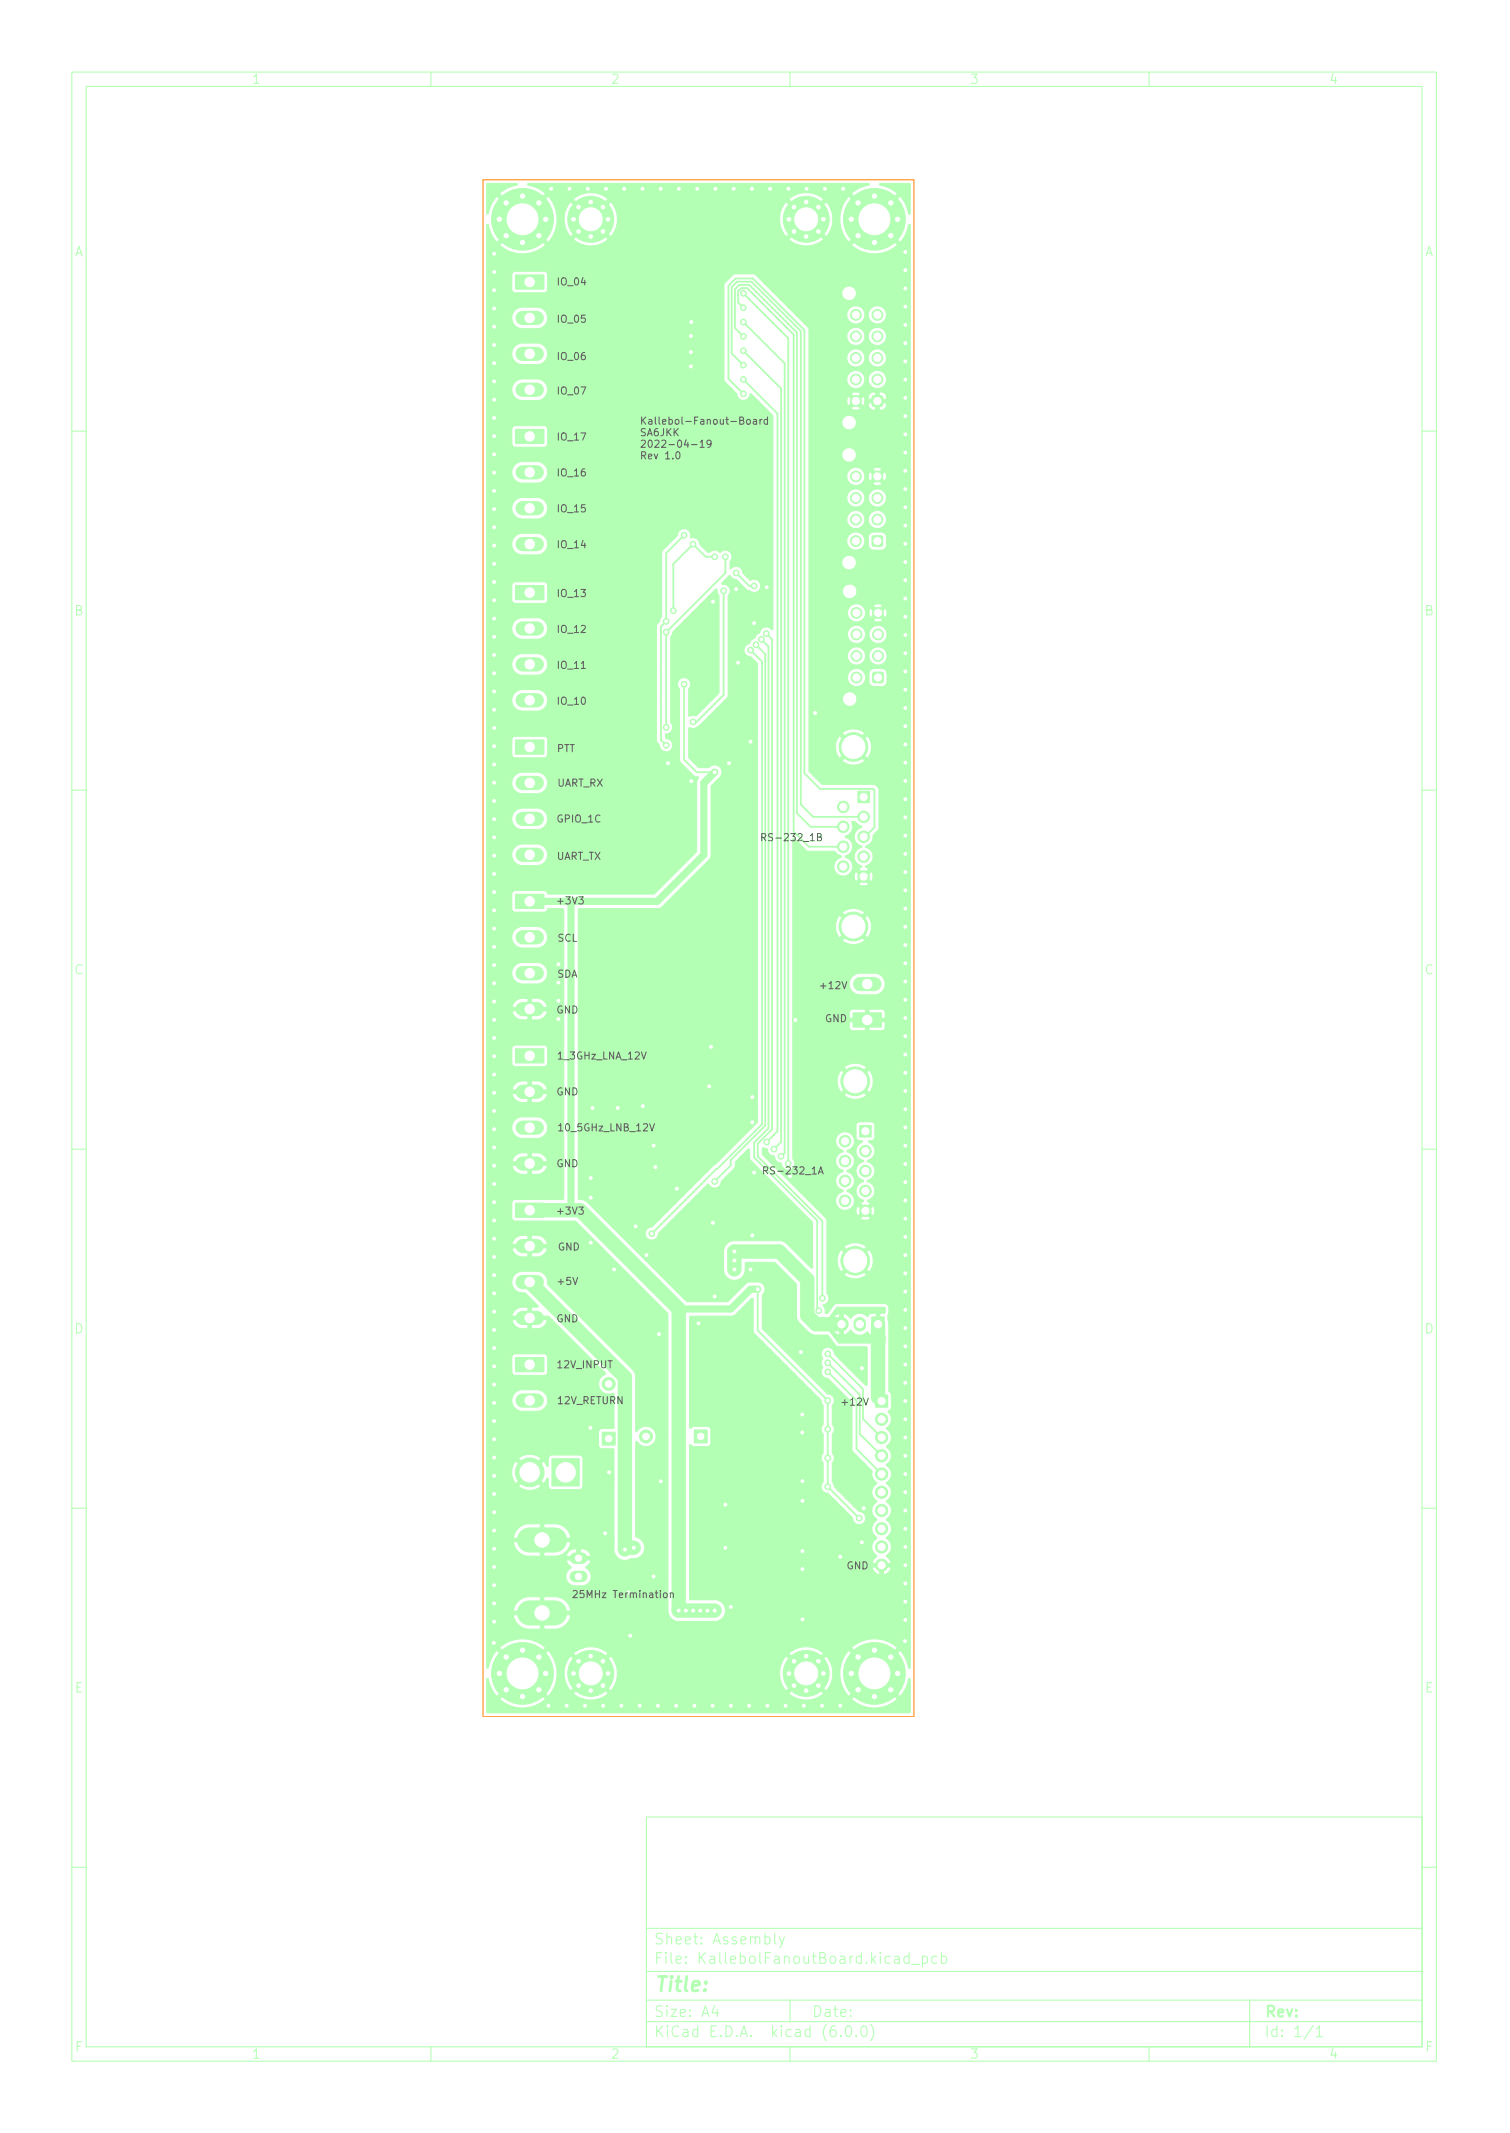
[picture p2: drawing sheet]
<svg xmlns="http://www.w3.org/2000/svg" width="210mm" height="297mm" viewBox="0 0 210 297" stroke-linecap="round" stroke-linejoin="round" font-family="sans-serif">
<defs><g id="words">
<text font-size="2.8" fill="#b3ffb3" x="91" y="277.3">Title:</text>
<g font-size="2.1" fill="#b3ffb3">
<text x="91" y="273.5">File: KallebolFanoutBoard.kicad_pcb</text>
<text x="91" y="270.8">Sheet: Assembly</text>
<text x="91" y="280.9">Size: A4</text>
<text x="113" y="280.9">Date:</text>
<text x="176" y="280.9">Rev:</text>
<text x="91" y="283.7">KiCad E.D.A. kicad (6.0.0)</text>
<text x="176" y="283.7">Id: 1/1</text>
</g>
<g font-size="1.8" fill="#b3ffb3">
<text x="35" y="11.7">1</text>
<text x="85" y="11.7">2</text>
<text x="135" y="11.7">3</text>
<text x="185" y="11.7">4</text>
<text x="10.3" y="35.7">A</text>
<text x="198.4" y="35.7">A</text>
<text x="10.3" y="85.7">B</text>
<text x="198.4" y="85.7">B</text>
<text x="10.3" y="135.7">C</text>
<text x="198.4" y="135.7">C</text>
<text x="10.3" y="185.7">D</text>
<text x="198.4" y="185.7">D</text>
<text x="10.4" y="235.7">E</text>
<text x="198.4" y="235.7">E</text>
<text x="10.4" y="285.7">F</text>
<text x="35" y="286.7">1</text>
<text x="85" y="286.7">2</text>
<text x="135" y="286.7">3</text>
<text x="185" y="286.7">4</text>
<text x="198.5" y="285.7">F</text>
</g>
<g font-size="1.4" fill="#626262">
<text x="77.7" y="39.7">IO_04</text>
<text x="77.7" y="44.9">IO_05</text>
<text x="77.7" y="50.1">IO_06</text>
<text x="77.7" y="54.9">IO_07</text>
<text x="89" y="59.1">Kallebol-Fanout-Board</text>
<text x="77.7" y="61.3">IO_17</text>
<text x="89" y="60.7">SA6JKK</text>
<text x="89" y="62.3">2022-04-19</text>
<text x="89" y="64">Rev 1.0</text>
<text x="77.7" y="71.3">IO_15</text>
<text x="77.7" y="66.3">IO_16</text>
<text x="77.7" y="76.3">IO_14</text>
<text x="77.7" y="83.1">IO_13</text>
<text x="77.7" y="88.1">IO_12</text>
<text x="77.7" y="93.1">IO_11</text>
<text x="77.7" y="98.1">IO_10</text>
<text x="77.5" y="104.7">PTT</text>
<text x="77.5" y="109.5">UART_RX</text>
<text x="77.4" y="119.7">UART_TX</text>
<text x="77.6" y="114.5">GPIO_1C</text>
<text x="106.6" y="117.1">RS-232_1B</text>
<text x="77.8" y="125.9">+3V3</text>
<text x="77.6" y="131.1">SCL</text>
<text x="77.5" y="136.1">SDA</text>
<text x="114.4" y="137.7">+12V</text>
<text x="77.5" y="141.1">GND</text>
<text x="114.9" y="142.3">GND</text>
<text x="77.8" y="147.5">1_3GHz_LNA_12V</text>
<text x="77.5" y="152.5">GND</text>
<text x="78" y="157.5">10_5GHz_LNB_12V</text>
<text x="77.5" y="162.5">GND</text>
<text x="106.8" y="163.5">RS-232_1A</text>
<text x="77.8" y="169.1">+3V3</text>
<text x="77.7" y="174.1">GND</text>
<text x="77.7" y="178.9">+5V</text>
<text x="77.5" y="184.1">GND</text>
<text x="77.7" y="190.5">12V_INPUT</text>
<text x="77.7" y="195.5">12V_RETURN</text>
<text x="117.4" y="195.7">+12V</text>
<text x="117.9" y="218.5">GND</text>
<text x="80.4" y="222.5">25MHz Termination</text>
</g>
</g></defs>
<g fill="none" stroke="#b3ffb3" stroke-width=".15">
<path d="M10 10h190v277h-190zM12 12h186v273h-186zM60 10v2M110 10v2M160 10v2M10 60h2M198 60h2M10 110h2M198 110h2M10 160h2M198 160h2M10 210h2"/>
<path d="M198 210h2M90 253h108v32h-108zM10 260h2M90 278.5h108M90 274.5h108M90 268.5h108M99.5 279.2l-.3 1.1h.9M99.9 279.8v1M107.9 269.2v1.3l.2 .2M108.5 269.7l.4 1M109.2 269.7l-.5 1.4-.2 .1M110 278.5v3"/>
<path d="M126.6 272.5l-.4-.1-.3 .3v.4l.1 .2 .2 .1 .4-.1M126.6 271.9v1.5M126.9 273.6h1.2M128.4 272.5l.5-.1 .3 .3v.4l-.2 .2-.1 .1-.5-.1M128.4 272.4v1.5M130.4 272.5l-.4-.1-.3 .3v.4l.2 .2 .1 .1 .4-.1M131.1 272.5l.4-.1 .3 .3v.4l-.1 .2-.2 .1-.4-.1M131.1 271.9v1.5M174 278.5v6.5M198 260h2M60 285v2M90 281.5h108"/>
<path d="M110 285v2M117.1 283.5h.1l-.1 .1-.1-.1h.1v.1M117.9 282.2a.36 .36 0 0 1 .6 .2 .77 .77 0 0 1-.4 1.2 1 1 0 0 1-.2-1.4zM119.2 283.5h.1l-.1 .1v-.1v.1M120 282.3a.36 .36 0 0 1 .4-.2 .36 .36 0 0 1 .3 .3 .77 .77 0 0 1-.5 1.2 .91 .91 0 0 1-.2-1.3zM121.2 281.9a1.72 1.72 0 0 1 0 2.3M160 285v2M182.9 282l-1.3 2M183.3 282.5l.4-.4v1.5M183.3 283.6h.9"/>
</g>
<g fill="#b3ffb3" stroke="#b3ffb3" stroke-width=".14">
<path d="M118.8 141h3.9v2h-3.9z"/>
<path d="M71.8 38.3h3.9v2h-3.9z"/>
<path d="M71.8 81.5h3.9v2h-3.9z"/>
<path d="M121.6 93.7l.2-.1 1.1 .1 .1 .1-.1 1.2-.1 .1-1.2-.1-.1-.2z"/>
<path d="M121.5 74.7l.2-.1 1.1 .1 .1 .1-.1 1.2-.1 .1-1.2-.1-.1-.2z"/>
<path d="M119.7 156.7h1.6v1.6h-1.6z"/>
<path d="M71.8 167.5h3.9v2h-3.9z"/>
<path d="M71.8 189h3.9v2h-3.9z"/>
<path d="M121.9 194.3h1.7v1.7h-1.7z"/>
<path d="M71.8 103h3.9v2h-3.9z"/>
<path d="M119.5 110.2h1.6v1.6h-1.6z"/>
<path d="M96.7 199.1h1.8v1.8h-1.8z"/>
<path d="M83.9 199.4h1.8v1.8h-1.8z"/>
<path d="M71.8 59.8h3.9v2h-3.9z"/>
<path d="M71.8 146h3.9v2h-3.9z"/>
<path d="M121.5 55.2l.2-.1 1.1 .1 .1 .1-.1 1.2-.1 .1-1.2-.1-.1-.2z"/>
<path d="M121.4 183.4h1.7v2h-1.7z"/>
<path d="M76.9 203.1h3.8v3.8h-3.8z"/>
<path d="M71.8 124.5h3.9v2h-3.9z"/>
<path d="M116.5 182.1l6.7-.1v.8l-.7 .1v3h-.5v-3h-.7l-.3 .1-.2 .3h-.1a1.44 1.44 0 0 0-2.2 .3l-.5-.5-.6-.2v1.2h-.5v-1.2a1.31 1.31 0 0 0-1.1 1.3l1.6-.1v1.8h-.5v-1.2h-1.1a1.34 1.34 0 0 0 1.1 1.2l.8-.1 .6-.5a.3 .3 0 0 1 .4 .2 1.45 1.45 0 0 0 2.1 0l.5 .4h1.9v1.1h-.1h-6.4l-1.4-2v-1.2z"/>
<path d="M67.8 25.6l4.1-.1 .2 .2a5.8 5.8 0 0 0-2.6 1.3l3.3 3.2 3.2-3.2a4.6 4.6 0 0 0-2.5-1.2l-.1-.1 .2-.2h47.3l.2 .2a5.8 5.8 0 0 0-2.6 1.3l3.3 3.2 3.2-3.2a4.6 4.6 0 0 0-2.5-1.2l-.1-.1 .2-.2 4.1 .1v4.1l-.1 .1a6 6 0 0 0-1.3-2.5l-3.2 3.2h-.7l-3.2-3.2-.4 .4h-3.1a3.7 3.7 0 0 0-4.9 0h-25.1a3.7 3.7 0 0 0-4.9 .1l2.5 2.4 2.4-2.5h25.1l2.5 2.5 2.4-2.5h3.1l-.4 .8-.3 .8-.2 1.2h-.9a3.5 3.5 0 0 0-1-2.4l-2.4 2.4h-.7l-2.4-2.4-.5 .6-.3 .7-.2 1.1h-22.5a3.5 3.5 0 0 0-1-2.4l-2.4 2.4h-.7l-2.4-2.4-.6 .9-.3 .8v.6h-1a4.7 4.7 0 0 0-1.3-3.1l-3.2 3.2 3.2 3.2a4.6 4.6 0 0 0 1.3-3.3h1l-.1 .1a3.5 3.5 0 0 0 1 2.5l2.4-2.5h.7l2.5 2.5 .4-.6 .3-.7 .2-1.2h22.5l.2 1.2 .3 .7 .5 .6 2.4-2.5h.7l2.5 2.5 .4-.6 .3-.7 .2-1.2h.9l.3 1.5 .6 1.3h-3.1l-2.4-2.4-2.5 2.4h-25.1l-2.4-2.4-2.5 2.4 .6 .5 .9 .3h-5.3l-3.2-3.2-3.2 3.2a4.8 4.8 0 0 0 6.4 0l5.5 .1a3.7 3.7 0 0 0 3.2-.9h25.1a3.7 3.7 0 0 0 4.9 0h3.1l.4 .4 3.2-3.2h.7l3.2 3.2a4.5 4.5 0 0 0 1.2-2.4l.1-.1 .1 .2v2.7h-1.7l-3.2-3.2-3.2 3.2a4.8 4.8 0 0 0 6.4 0h1.7v6.7h-7.5v-.2a1.01 1.01 0 0 0-1.6-.5 1.01 1.01 0 0 0 .2 1.7 1.01 1.01 0 0 0 1.4-1h7.5v3h-3.3v-.2a1.26 1.26 0 0 0-1.3-1 1.26 1.26 0 0 0-1.2 1.2h-.5v-.2a1.26 1.26 0 0 0-2-.8 1.26 1.26 0 0 0 .2 2.2 1.26 1.26 0 0 0 1.8-1.2h.5v.3a1.26 1.26 0 0 0 1.4 1 1.26 1.26 0 0 0 1.1-1.3h3.3v3h-3.3v-.2a1.26 1.26 0 0 0-1.3-1 1.26 1.26 0 0 0-1.2 1.2h-.5v-.2a1.26 1.26 0 0 0-2-.8 1.26 1.26 0 0 0 .2 2.2 1.26 1.26 0 0 0 1.8-1.2h.5v.3a1.26 1.26 0 0 0 1.4 1 1.26 1.26 0 0 0 1.1-1.3h3.3v3h-3.3v-.2a1.26 1.26 0 0 0-1.3-1 1.26 1.26 0 0 0-1.2 1.2h-.5v-.2a1.26 1.26 0 0 0-2-.8 1.26 1.26 0 0 0 .2 2.2 1.26 1.26 0 0 0 1.8-1.2h.5v.3a1.26 1.26 0 0 0 1.4 1 1.26 1.26 0 0 0 1.1-1.3h3.3v3h-3.3v-.2a1.26 1.26 0 0 0-1.3-1 1.26 1.26 0 0 0-1.2 1.2h-.5v-.2a1.26 1.26 0 0 0-2-.8 1.26 1.26 0 0 0 .2 2.2 1.26 1.26 0 0 0 1.8-1.2h.5v.3a1.26 1.26 0 0 0 1.4 1 1.26 1.26 0 0 0 1.1-1.3h3.3v2.8h-3.3v-.4l-.1-.3-.6-.3h-.3v1h-.5v-1h-.4l-.3 .2h-1.4a1.19 1.19 0 0 0-1.3 0l.7 .7 .7-.7h1.3l-.3 .4v.4h5.8v.3h-6.3l-.2-.7-.7 .7h-.7l-.7-.7a1.17 1.17 0 0 0 0 1.3l.7-.6h.7l.7 .6 .2-.6h6.3v.5h-3.3v-.3h-1v1h-.5v-1h-1v.4l.3 .4h-1.3l-.7-.7-.7 .7a1.17 1.17 0 0 0 1.3 0h1.4l.3 .2h1.2l.6-.3 .1-.4h3.3v2.4h-7.5a1.01 1.01 0 0 0-1.4-.9 1.01 1.01 0 0 0-.2 1.8 1.01 1.01 0 0 0 1.6-.7v-.2h7.5v4.5h-7.5a1.01 1.01 0 0 0-1.4-.9 1.01 1.01 0 0 0-.2 1.8 1.01 1.01 0 0 0 1.6-.7v-.2h7.5v2h-3.8a1.22 1.22 0 0 0-1.4 0l.7 .7 .7-.7h3.8v1.1h-3.3l-.2-.7-.7 .7h-.7l-.7-.7-.2 .6h-.5a1.26 1.26 0 0 0-1.8-1.1 1.26 1.26 0 0 0-.2 2.2 1.26 1.26 0 0 0 2-.8v-.3h.5l.2 .7 .7-.6h.7l.7 .6 .2-.6h3.3v1h-3.8l-.7-.7-.7 .7a1.17 1.17 0 0 0 1.3 0h3.9v1.9h-3.3a1.26 1.26 0 0 0-1.2-1.2 1.26 1.26 0 0 0-1.3 1.2h-.5v-.2a1.26 1.26 0 0 0-2-.8 1.26 1.26 0 0 0 .2 2.2 1.26 1.26 0 0 0 1.8-1.2h.5v.3a1.26 1.26 0 0 0 1.4 1 1.26 1.26 0 0 0 1.1-1.3h3.3v3h-3.3v-.2a1.26 1.26 0 0 0-1.3-1 1.26 1.26 0 0 0-1.2 1.2h-.5v-.2a1.26 1.26 0 0 0-2-.8 1.26 1.26 0 0 0 .2 2.2 1.26 1.26 0 0 0 1.8-1.2h.5v.3a1.26 1.26 0 0 0 1.4 1 1.26 1.26 0 0 0 1.1-1.3h3.3v3.6h-3.3v-1.1a.75 .75 0 0 0-.7-.7h-1.3a.74 .74 0 0 0-.5 .7v.5h-.5a1.26 1.26 0 0 0-1.8-1.1 1.26 1.26 0 0 0-.2 2.2 1.26 1.26 0 0 0 2-.8v-.3h.5a.98 .98 0 0 0 .4 1.2l1.6 .1a.74 .74 0 0 0 .5-.7h3.3v2.4h-7.5v-.1a1.02 1.02 0 0 0-1.6-.6 1.02 1.02 0 0 0 .2 1.7 1.02 1.02 0 0 0 1.4-1h7.5v4h-7.4v-.1a1.01 1.01 0 0 0-1.6-.6 1.01 1.01 0 0 0 .2 1.7 1.01 1.01 0 0 0 1.4-1h7.4v2h-3.8a1.19 1.19 0 0 0-1.3 0l.7 .7 .6-.7h3.8v1.1h-3.2l-.2-.7-.7 .7h-.7l-.7-.7-.2 .6h-.5v-.2a1.26 1.26 0 0 0-2-.8 1.26 1.26 0 0 0 .2 2.2 1.26 1.26 0 0 0 1.8-1.2h.5l.2 .7 .7-.6h.7l.7 .6 .2-.6h3.2v1h-3.8l-.6-.7-.7 .7a1.22 1.22 0 0 0 1.3 0h3.8v1.9h-3.2v-.2a1.26 1.26 0 0 0-1.4-1 1.26 1.26 0 0 0-1.1 1.2h-.5v-.2a1.26 1.26 0 0 0-2-.8 1.26 1.26 0 0 0 .2 2.2 1.26 1.26 0 0 0 1.8-1.2h.5v.3a1.26 1.26 0 0 0 1.4 1 1.26 1.26 0 0 0 1.1-1.3h3.2v3h-3.2v-.2a1.26 1.26 0 0 0-1.4-1 1.26 1.26 0 0 0-1.1 1.2h-.5v-.2a1.26 1.26 0 0 0-2-.8 1.26 1.26 0 0 0 .2 2.2 1.26 1.26 0 0 0 1.8-1.2h.5v.3a1.26 1.26 0 0 0 1.4 1 1.26 1.26 0 0 0 1.1-1.3h3.2v3.6h-3.2v-1.1a.75 .75 0 0 0-.7-.7h-1.3a.74 .74 0 0 0-.5 .7v.5h-.5a1.26 1.26 0 0 0-1.8-1.1 1.26 1.26 0 0 0-.2 2.2 1.26 1.26 0 0 0 2-.8v-.3h.5a.98 .98 0 0 0 .4 1.2l1.6 .1a.74 .74 0 0 0 .5-.7h3.2v2.4h-7.4v-.1a1.01 1.01 0 0 0-1.6-.6 1.01 1.01 0 0 0 .2 1.7 1.01 1.01 0 0 0 1.4-1h7.4v4.8h-6.3a2.46 2.46 0 0 0-3.1 0l1.5 1.6 1.6-1.6h6.3v1.9h-5.3l-.2-.9-.4-.7-1.6 1.6h-.7l-1.6-1.5a2.42 2.42 0 0 0 0 3.1l1.6-1.6h.7l1.6 1.6 .4-.7 .2-.9h5.3v2h-6.3l-1.6-1.6-1.5 1.6a2.46 2.46 0 0 0 3.1 0h6.3v16.1h-5.1l-.3-.8-.7 .8h-.7l-.7-.7a1.22 1.22 0 0 0 0 1.4l.7-.7h.7l.7 .7 .3-.7h5.1v1.1h-5.7l-.7-.8-.8 .7a1.22 1.22 0 0 0 1.5 .1h5.7v3.9h-6.3a2.46 2.46 0 0 0-3.1 0l1.5 1.6 1.6-1.6h6.3v1.9h-5.3l-.2-.9-.4-.7-1.6 1.6h-.7l-1.6-1.5a2.42 2.42 0 0 0 0 3.1l1.6-1.6h.7l1.6 1.6 .4-.7 .2-.9h5.3v2h-6.3l-1.6-1.6-1.5 1.6a2.46 2.46 0 0 0 3.1 0h6.3v6.1h-3.5v-.2a1.5 1.5 0 0 0-1-1.3l-2.5-.1-.5 .1a1.5 1.5 0 0 0-.9 1.7 1.5 1.5 0 0 0 1.4 1.2h2.1a1.5 1.5 0 0 0 1.4-1.4h3.5v4.7h-3.5v-1l-.4-.3h-1.8v1.3h-.5v-1.3h-1.8l-.3 .2-.1 .2v.9h8.4v1.3h-3.5v-.8h-2.2v1.2h-.5v-1.2h-2.2v.8l.1 .3 .3 .1h4.1l.3-.1 .1-.3h3.5v5.5h-6a2.46 2.46 0 0 0-3.2 0l1.6 1.6 1.6-1.6h6v2h-5.1l-.2-.9-.4-.7-1.5 1.6h-.8l-1.5-1.6a2.42 2.42 0 0 0 0 3.1l1.5-1.5h.8l1.5 1.6 .4-.7 .2-.9h5.1v1.9h-6l-1.6-1.6-1.6 1.6a2.46 2.46 0 0 0 3.2 0h6v13.3h-4.9v-.2a1.29 1.29 0 0 0-1-1v-.2a1.32 1.32 0 0 0 1-1.2 1.32 1.32 0 0 0-.8-1.4l-.2-.1v-.1a1.37 1.37 0 0 0 1-1.3 1.37 1.37 0 0 0-.9-1.3l.1-.1a.64 .64 0 0 0 .8-.5v-1.7l-.1-.3-.3-.2-1.9 .1-.3 .3v1.8l.3 .4 .5 .1 .1 .1a1.36 1.36 0 0 0-.9 1.4 1.36 1.36 0 0 0 1 1.2v.2l-.3 .1a1.35 1.35 0 0 0-.7 1.4 1.35 1.35 0 0 0 1 1.1v.1a1.35 1.35 0 0 0-1 1.4 1.35 1.35 0 0 0 1.1 1.3h-1.3a1.46 1.46 0 0 0-1.1-1.3v-.1a1.35 1.35 0 0 0 1.1-1.4 1.35 1.35 0 0 0-1.1-1.3v-.1l.3-.1a1.31 1.31 0 0 0 .8-1.3 1.31 1.31 0 0 0-1-1.2 .29 .29 0 0 1 .3-.3 1.31 1.31 0 0 0 .3-2.1 1.31 1.31 0 0 0-2.1 .3 1.31 1.31 0 0 0 .9 1.9v.2l-.4 .2a1.31 1.31 0 0 0-.6 1.2 1.31 1.31 0 0 0 .8 1.1l.2 .1v.2a1.35 1.35 0 0 0-1 1.3 1.35 1.35 0 0 0 1 1.3v.1a1.32 1.32 0 0 0-1 1.5 1.32 1.32 0 0 0 1.3 1.1 1.32 1.32 0 0 0 1.3-1.3h1.3l-.5 .3 .7 .8 .7-.8-.4-.2v-.1a1.68 1.68 0 0 0 1-1.1v-.3h4.9v2.8h-4.9l-.2-.7-.7 .7h-.8l-.7-.7a1.22 1.22 0 0 0 0 1.4l.7-.7h.8l.7 .7 .2-.7h4.9v1.1h-5.5l-.7-.7-.7 .7a1.22 1.22 0 0 0 1.4 0h5.5v3.9h-6a2.46 2.46 0 0 0-3.2 0l1.6 1.6 1.6-1.6h6v2h-5.1l-.2-.9-.4-.7-1.5 1.6h-.8l-1.5-1.6a2.42 2.42 0 0 0 0 3.1l1.5-1.5h.8l1.5 1.6 .4-.7 .2-.9h5.1v1.9h-6l-1.6-1.6-1.6 1.6a2.46 2.46 0 0 0 3.2 0h6v37.9h-2.6v-.2a1.44 1.44 0 0 0-.7-1v-.1a1.43 1.43 0 0 0 0-2.5 1.49 1.49 0 0 0 0-2.5 1.48 1.48 0 0 0 0-2.5 1.49 1.49 0 0 0 0-2.6 1.48 1.48 0 0 0 0-2.5l.1-.2a1.36 1.36 0 0 0 0-2.3l-.1-.1a1.51 1.51 0 0 0 .3-2.3l.3-.3 .1-.3v-1.8l-.3-.5v-9.4l-.2-1.1 .2-.3v-.7l-.1-.4-.3-.2-.3-.1h-6.5l-.5 .2-.8 1.2h-.3l-.1-.2a1.11 1.11 0 0 0-.3-.9 1.02 1.02 0 0 0 .5-1.7v-10.3l-8.9-9-.1-.9 .1-.1 .3 .1a.31 .31 0 0 1 .4 .3l.2 .5 .7 .4a.99 .99 0 0 0 1 .9 .93 .93 0 0 0 1.3 .9 .93 .93 0 0 0 .3-1.6v-44.5h.2l1.8 1.7 3.8 .1 .4 .3 .6 .3-.1 .2-.3 .1a1.31 1.31 0 0 0-.3 2.1 1.31 1.31 0 0 0 2.1-.3 1.31 1.31 0 0 0-.9-1.9v-.1l.1-.1a1.34 1.34 0 0 0 .9-1.4 1.34 1.34 0 0 0-1-1.2v-.2a1.39 1.39 0 0 0 .9-1.9l.5-.1 .5 .5a.32 .32 0 0 1 .4 .3l-.2 .1a1.35 1.35 0 0 0-.8 1.4 1.35 1.35 0 0 0 1 1.2v.1l-.2 .1a1.35 1.35 0 0 0-.8 1.3 1.35 1.35 0 0 0 1 1.2v.2l-.5 .2 .8 .7 .7-.7-.4-.2-.1-.2a1.33 1.33 0 0 0 1.1-1.3 1.33 1.33 0 0 0-1-1.3 .29 .29 0 0 1 .3-.3 1.47 1.47 0 0 0 .7-1.4l.7-.7 .1-.3v-5.3l-.1-.3-.3-.3-.5-.2h-7l-1.9-1.8v-61.5l-.1-.3-7.2-7.3-.4-.2h-2.5l-.3 .1-1.2 1.3-.1 .8h-24.6v-2.1l-.2-.4h-4.3l-.3 .1-.1 .3v2.2l.1 .2 .3 .2h4.1l.3-.2 .1-.3h24.6v4.1h-24.6v-.5l-.2-.5-.3-.3-.5-.2-2.5-.1-.4 .1a1.5 1.5 0 0 0-1 1.3 1.5 1.5 0 0 0 .8 1.4l.6 .2h2.2a1.49 1.49 0 0 0 1.3-1.4h24.6v5h-24.6v-.5l-.2-.5-.3-.3-.5-.2-2.7-.1a1.5 1.5 0 0 0-1.2 1.6 1.5 1.5 0 0 0 1.4 1.4h2.1a1.5 1.5 0 0 0 1.4-1.4h24.6v3.6l1.3 1.4h-25.9v-.3a1.5 1.5 0 0 0-1-1.2l-2.5-.1-.4 .1a1.5 1.5 0 0 0-1 1.6 1.5 1.5 0 0 0 1.4 1.3h2.1l.5-.1 .4-.3 .3-.3 .2-.7h25.9l.5 .4a.93 .93 0 0 0 .9 1 .93 .93 0 0 0 .9-.9h.2l3 2.9v4h-31.4v-2.1l-.2-.4h-4.3l-.3 .1-.1 .3v2.2l.1 .2 .3 .2h4.1l.3-.2 .1-.3h31.4v4.1h-31.4v-.5l-.2-.5-.3-.3-.5-.2-2.7-.1a1.5 1.5 0 0 0-1.2 1.6 1.5 1.5 0 0 0 1.4 1.4h2.1a1.5 1.5 0 0 0 1.4-1.4h31.4v5h-31.4v-.3a1.5 1.5 0 0 0-1-1.2l-2.5-.1-.4 .1a1.5 1.5 0 0 0-1 1.6 1.5 1.5 0 0 0 1.4 1.3h2.1l.5-.1a1.5 1.5 0 0 0 .9-1.3h31.4v16.7l-.1 .1a.98 .98 0 0 0-1.1-.4 .98 .98 0 0 0-.7 .9l-.4 .3-.2 .4-.5 .2-.2 .4a1.21 1.21 0 0 0-.7 1.4l.4 .4 .5 .2 .9 1v63.8l-14.7 14.6a.93 .93 0 0 0-.9 .9 .93 .93 0 0 0 .9 .9 .93 .93 0 0 0 .9-1l6.8-6.8h.2a.95 .95 0 0 0 1 .5 .95 .95 0 0 0 .8-.9l1.8-1.8 .1-.3v-.6l1.8-1.8h.1l.1 1.3 .1 .2 8.6 8.8v6.2v.1h-.2l-3.4-3.5-.5-.2-.4-.1h-6.3l-.9 .2-.3 .3-.3 .5-.1 .4v2.7a1.51 1.51 0 0 0 1.6 1.4 1.51 1.51 0 0 0 1.5-1.5v-.9l.1-.1h4l3 3v4.8l.4 .6 1.3 1.4 .8 .3h1.9l1 1.4 .4 .2 4 .1v5.3h-.2l-4.3-4.3a.94 .94 0 0 0-1.3-.9 .94 .94 0 0 0-.3 1.5h-.1a1.54 1.54 0 0 0 0 1.3 .92 .92 0 0 0 .7 1.4l3.4 3.4 .1 6.7 2.7 2.8a1.67 1.67 0 0 0 .7 1.7 1.49 1.49 0 0 0 0 2.6 1.43 1.43 0 0 0-.2 2.3h-1.4v-.2a1.01 1.01 0 0 0-.9-.7l-3.4-3.4-.3-.8v-2.6a1 1 0 0 0 0-1.4v-2.6a1.01 1.01 0 0 0 0-1.4v-2.6a.95 .95 0 0 0 .2-1 .95 .95 0 0 0-.9-.6l-9-9.1-.1-4.6a1.04 1.04 0 0 0 .4-1.1 1.04 1.04 0 0 0-.9-.8h-1.1l-.6 .2-2.6 2.6h-5.6l-13.9-13.8-.5-.4-.7-.1-.1-.1v-40.3l.1-.1h10.9h.4l.3-.3 6.5-6.4 .2-.4 .1-.4v-9.5l1.3-1.3a1.03 1.03 0 0 0-.2-1.5 1.03 1.03 0 0 0-1.4 .2h-1.4l-1.4-1.4v-4l.1-.2a1 1 0 0 0 1.2-.2l4-3.9 .2-.3v-13.9a.96 .96 0 0 0 .1-1.1 .96 .96 0 0 0-1-.5v-.2l1-1h.2a1.08 1.08 0 0 0 .9 .5l1.3 1.4 .5 .2a.92 .92 0 0 0 1.2-.1 .92 .92 0 0 0 .1-1.2 .92 .92 0 0 0-1.2-.2l-1-1a.94 .94 0 0 0-.6-.8 .94 .94 0 0 0-1 .1l-.2 .1-.1-.1v-.9a.96 .96 0 0 0 0-1.3 .96 .96 0 0 0-1.4 0l-.6-.3-1.1 .3-1.1-1.1a1.03 1.03 0 0 0-1.2-.9 .96 .96 0 0 0-.8-1.3 .96 .96 0 0 0-1.1 1l-1.3 1.3h-16.8v-.5l-.2-.5-.3-.3-.5-.2-2.5-.1-.4 .1a1.5 1.5 0 0 0-1 1.6 1.5 1.5 0 0 0 1.4 1.3h2.1l.5-.1 .4-.3 .3-.3 .2-.7h16.8l-.7 .7-.2 .3v6.7h-15.9v-2.1l-.2-.4-4.3-.1-.3 .2-.1 .2v2.2l.1 .3 .3 .1h4.1l.3-.1 .1-.3h15.9v2.3l-.3 .7-.4 .4v.6h-15.2v-.5l-.2-.4-.3-.4-.5-.2h-2.7a1.5 1.5 0 0 0-1.2 1.5 1.5 1.5 0 0 0 1.4 1.4h2.1l.5-.1a1.5 1.5 0 0 0 .9-1.3h15.2v5h-15.2v-.5l-.2-.4-.3-.4-.5-.2-2.5-.1-.4 .1a1.5 1.5 0 0 0-1 1.7 1.5 1.5 0 0 0 1.4 1.2h2.1l.5-.1a1.5 1.5 0 0 0 .9-1.3h15.2v5h-15.2v-.5l-.2-.4-.3-.4-.5-.2h-2.7a1.5 1.5 0 0 0-1.2 1.5 1.5 1.5 0 0 0 1.4 1.4h2.1l.5-.1a1.5 1.5 0 0 0 .9-1.3h15.2v5.5l.1 .3 .3 .3a.94 .94 0 0 0 1 1 .94 .94 0 0 0 .9-1 .94 .94 0 0 0-1-.9v-.6a.95 .95 0 0 0 .9-.6 .95 .95 0 0 0-.2-1v-11.9l.3-.7 5.9-6h.2l.1 .7 .2 .3v13.5l-3.1 3.2-.6-.1-.4 .1-.1-.1v-3.6a.93 .93 0 0 0 0-1.3 .93 .93 0 0 0-1.3 0 .93 .93 0 0 0 0 1.3v9.1h-18.4v-2.1l-.2-.4-4.3-.1-.3 .2-.1 .2v2.2l.1 .3 .3 .1h4.1l.3-.1 .1-.3h18.4v.8l.1 .3 1.9 1.8 .5 .2a.14 .14 0 0 1 .2 0 .14 .14 0 0 1-.1 .2l-.1 .3-.1 .4h-20.8v-.4l-.2-.5-.3-.4-.5-.2-2.5-.1-.7 .2a1.5 1.5 0 0 0-.7 1.5 1.5 1.5 0 0 0 1 1.3h2.5l.5-.1a1.5 1.5 0 0 0 .9-1.3h20.8v5h-20.8v-.2a1.5 1.5 0 0 0-1.4-1.4h-2.1l-.4 .1a1.5 1.5 0 0 0-1 1.7 1.5 1.5 0 0 0 1.4 1.2h2.1l.5-.1a1.5 1.5 0 0 0 .9-1.3h20.8v4.5l-.5 .5h-20.3v-.4l-.2-.5-.3-.4-.5-.2-2.5-.1-.4 .1a1.5 1.5 0 0 0-1 1.3 1.5 1.5 0 0 0 .8 1.5l.6 .1h2.2a1.49 1.49 0 0 0 1.3-1.4h20.3l-5.5 5.4h-14.6l-.3-.3-.3-.2-4.3 .1-.2 .4v2.1l.1 .3 .3 .1h4.1l.3-.1 .3-.4 2.1 .1v4h-2.3a1.5 1.5 0 0 0-1-1.5l-2.5-.1a1.5 1.5 0 0 0-1.4 1.5 1.5 1.5 0 0 0 1.4 1.5h2.1a1.5 1.5 0 0 0 1.4-1.4h2.3v5h-2.3a1.49 1.49 0 0 0-1.4-1.6h-2.1a1.5 1.5 0 0 0-1.4 1.5 1.5 1.5 0 0 0 1.4 1.5h2.1l.5-.1a1.5 1.5 0 0 0 .9-1.3h2.3v4.7h-2.3v-.2a1.49 1.49 0 0 0-1.4-1.1h-.8v1.3h-.5v-1.3h-.8a1.44 1.44 0 0 0-1.4 1.3h7.2v.5h-4.5v1.2h-.5v-1.2h-2.2a1.44 1.44 0 0 0 1.4 1.2h2.1a1.49 1.49 0 0 0 1.4-1.2h2.3v7.3h-2.3v-2.2l-.1-.2-.3-.2h-4.1l-.3 .2-.1 .3v2.1l.1 .3 .3 .1h4.1l.3-.1 .1-.3h2.3v3.7h-2.3a1.48 1.48 0 0 0-1.4-1.3h-.8v1.3h-.5v-1.3h-.8a1.44 1.44 0 0 0-1.4 1.3h7.2v.5h-4.5v1.2h-.5v-1.2h-2.2a1.44 1.44 0 0 0 1.4 1.2h2.1a1.49 1.49 0 0 0 1.4-1.2h2.3v4.8h-2.3v-.2a1.5 1.5 0 0 0-1-1.3l-2.5-.1-.4 .1a1.5 1.5 0 0 0-1 1.7 1.5 1.5 0 0 0 1.4 1.2h2.1l.5-.1a1.5 1.5 0 0 0 .9-1.3h2.3v4.7h-2.3v-.1a1.49 1.49 0 0 0-1.4-1.2h-.8v1.3h-.5v-1.3h-.8a1.44 1.44 0 0 0-1.4 1.3h7.2v.5h-4.5v1.2h-.5v-1.2h-2.2a1.44 1.44 0 0 0 1.4 1.2h2.1a1.49 1.49 0 0 0 1.4-1.2h2.3v4.7h-.1l-6.9 .1-.2 .4v2.3l.4 .2h8.4l3.3 3.3h-7.2v-.1a1.49 1.49 0 0 0-1.4-1.2h-.8v1.3h-.5v-1.3h-.8a1.44 1.44 0 0 0-1.4 1.3h12.1l.5 .5h-9.9v1.2h-.5v-1.2h-2.2a1.44 1.44 0 0 0 1.4 1.2h2.1a1.49 1.49 0 0 0 1.4-1.2h7.7l9.1 9.1v17.1h-1.6l-.1-.2a1.45 1.45 0 0 0-1.2-1.2 1.45 1.45 0 0 0-1.4 .8l-.2-.2v-7.6l-.2-.6-12-12.1a1.68 1.68 0 0 0-.8-1.7l-.7-.2h-2.1l-.5 .1a1.5 1.5 0 0 0-.9 1.7 1.5 1.5 0 0 0 1.4 1.2l.5 .1 1.7 1.8-.1 .1h-.8v1.3h-.5v-1.3h-.8a1.44 1.44 0 0 0-1.4 1.3h5l.6 .5h-2.9v1.2h-.5v-1.2h-2.2a1.47 1.47 0 0 0 1.4 1.2h2.1a1.49 1.49 0 0 0 1.4-1.2h.7l7.3 7.3h-8v-2.1l-.2-.4-4.3-.1-.3 .2-.1 .3v2.1l.1 .3 .3 .1h4.1l.3-.1 .1-.3h8l.1 .3a1.44 1.44 0 0 0-.8 1.9 1.44 1.44 0 0 0 1.9 .7l.1 1.1h-9.3a1.51 1.51 0 0 0-1-1.5l-2.5-.1-.4 .1a1.5 1.5 0 0 0-1 1.3 1.5 1.5 0 0 0 .8 1.5l.6 .1h2.2a1.49 1.49 0 0 0 1.3-1.4h9.3v3.8h-1.8l-.2 .2-.2 .3v1.9l.2 .3 .3 .2h1.6l.1 .1v5.1h-4.3v-3.9l-.3-.4-4.1-.1-.3 .2-.2 .3h-1a2.46 2.46 0 0 0-3.1 0l1.6 1.6 1.5-1.6h1v1v.1h-.2l-.4-.7-1.6 1.5h-.7l-1.6-1.5a2.44 2.44 0 0 0 0 3.1l1.6-1.6h.7l1.6 1.6 .4-.7h.2v.1v1h-1l-1.5-1.6-1.6 1.6a2.46 2.46 0 0 0 3.1 0h1l.2 .3 .3 .1h3.9l.3-.1 .2-.3h4.3v7.2h-6a2.25 2.25 0 0 0-2.2-2h-1.6v2h-.5v-2h-1.6a2.21 2.21 0 0 0-2.1 2h14v.5h-9.8v2h-.5v-2h-3.7a2.22 2.22 0 0 0 2.2 2h3.6a2.25 2.25 0 0 0 2.2-2h6v1.2l.3 .8h-3.5l-.1-.1a1.29 1.29 0 0 0-1.4-.9v1h-.5v-1a1.29 1.29 0 0 0-1.5 1l7.1 .1a1.54 1.54 0 0 0 2 .2h.5a1.51 1.51 0 0 0 1.4-1.3 1.51 1.51 0 0 0-1.1-1.6l-.2-.2v-13.1l.1-.1 .1 .1a1.41 1.41 0 0 0 1.6 .6 1.41 1.41 0 0 0 1.1-1.4h1.6v19.5h-10.7l-.2-.6-.5-.6 .4-.5 .3-.5h-3.5l.3 .5 .3 .3a.14 .14 0 0 1 .2 .2 .14 .14 0 0 1-.1 .1 1.31 1.31 0 0 0-.7 1.4 1.31 1.31 0 0 0 1.3 1h1a1.32 1.32 0 0 0 1.2-1.3h10.7v4.8h-13.5l-.1-.2a2.25 2.25 0 0 0-2.1-1.7h-1.6v1.9h-.5v-1.9h-1.6a2.21 2.21 0 0 0-2.1 2l21.5-.1 .1 .6h-17.4v2h-.5v-2h-3.7a2.25 2.25 0 0 0 2.2 2h3.6a2.25 2.25 0 0 0 2.2-2h13.6l.5 .6 .7 .3h5.3a1.51 1.51 0 0 0 1.4-1.5 1.51 1.51 0 0 0-1.4-1.5h-3.5l-.1-.1v-21.4l.2-.1 .4 .2h1.9l.3-.1 .2-.3v-2l-.3-.3-2.1-.1-.4 .3-.2-.1v-15.4l.1-.1h5.9l.5-.3 2.2-2.2h.1l.1 .1v4.4l.1 .3 9.3 9.4 .3 .7v2.6a1.03 1.03 0 0 0 0 1.4v2.7a1 1 0 0 0 0 1.3v2.7a.96 .96 0 0 0-.2 1 .96 .96 0 0 0 .9 .6l3.4 3.4a.93 .93 0 0 0 .9 .9 .93 .93 0 0 0 .9-.9h1.4l.2 .3a1.44 1.44 0 0 0 0 2.5 1.49 1.49 0 0 0 0 2.5l-.4 .4-.3 .6h2.7l-.2-.4-.5-.5v-.2a1.41 1.41 0 0 0 .7-1.2h2.6v2.8h-3.7v1.1h-.5v-1.1h-1.1a1.34 1.34 0 0 0 1.1 1.1h.5a1.28 1.28 0 0 0 1.1-1.1h2.6v11.3l-1.7-.1a4.8 4.8 0 0 0-6.4 .1l3.2 3.2 3.2-3.2h1.7v2.7l-.1 .1a6 6 0 0 0-1.3-2.5l-3.2 3.2h-.7l-3.2-3.2-.4 .4h-3.1a3.7 3.7 0 0 0-4.9 0h-25.1a3.7 3.7 0 0 0-3.4-.7l-5.3-.1a4.8 4.8 0 0 0-6.4 .1l3.2 3.2 3.2-3.2h5.3l-.9 .3-.6 .4 2.5 2.5 2.4-2.5h25.1l2.5 2.5 2.4-2.5h3.1l-.4 .8-.3 .8-.2 1.2h-.9l-.2-1.1-.3-.7-.4-.6-2.5 2.4h-.7l-2.4-2.4a3.5 3.5 0 0 0-1 2.4h-22.5l-.2-1.1-.3-.7-.4-.6-2.5 2.4h-.7l-2.4-2.4-.6 .9-.3 .8v.6h-1a4.7 4.7 0 0 0-1.3-3.1l-3.2 3.2 3.2 3.2a4.6 4.6 0 0 0 1.3-3.3h1l-.1 .1a3.5 3.5 0 0 0 1 2.5l2.4-2.5h.7l2.5 2.5 .4-.6 .3-.7 .2-1.2h22.5l.2 1.2 .3 .7 .5 .6 2.4-2.5h.7l2.5 2.5 .4-.6 .3-.7 .2-1.2h.9l.3 1.5 .6 1.3h-3.1l-2.4-2.4-2.5 2.4h-25.1l-2.4-2.4-2.5 2.4 .6 .5 .9 .3h-5.3l-3.2-3.2-3.3 3.2a4.8 4.8 0 0 0 6.5 0l5.5 .1a3.7 3.7 0 0 0 3.2-.9h25.1a3.7 3.7 0 0 0 4.9 0h3.1l.4 .4 3.2-3.2h.7l3.2 3.2a4.5 4.5 0 0 0 1.2-2.4h.2v.1v2.7h-1.7l-3.2-3.2-3.2 3.2a4.8 4.8 0 0 0 6.4 0h1.7v1.9h-58.8l-.1-.1v-4.5l.1-.2a5.9 5.9 0 0 0 1.3 2.5l3.2-3.2-3.2-3.2-.8 1.2-.4 1.2-.1 .1-.1-.1v-200.8l.1-.2a5.9 5.9 0 0 0 1.3 2.5l3.2-3.2-3.2-3.2-.8 1.2-.4 1.2-.1 .1h-.1z"/>
<circle cx="114" cy="231.3" r=".4"/>
<circle cx="112.3" cy="230.6" r=".4"/>
<circle cx="112.3" cy="233" r="3.2"/>
<circle cx="114" cy="234.7" r=".4"/>
<circle cx="112.3" cy="235.4" r=".4"/>
<circle cx="110.6" cy="234.7" r=".4"/>
<circle cx="110.6" cy="231.3" r=".4"/>
<circle cx="114.7" cy="233" r=".4"/>
<circle cx="109.9" cy="233" r=".4"/>
<circle cx="122.3" cy="91.3" r=".75"/>
<circle cx="122.3" cy="88.3" r=".75"/>
<circle cx="122.3" cy="85.3" r=".75"/>
<circle cx="119.3" cy="94.3" r=".75"/>
<circle cx="119.3" cy="91.3" r=".75"/>
<circle cx="119.3" cy="88.3" r=".75"/>
<circle cx="119.3" cy="85.3" r=".75"/>
<circle cx="84.7" cy="233" r=".4"/>
<circle cx="79.9" cy="233" r=".4"/>
<circle cx="82.3" cy="235.4" r=".4"/>
<circle cx="82.3" cy="233" r="3.2"/>
<circle cx="82.3" cy="230.6" r=".4"/>
<circle cx="80.6" cy="231.3" r=".4"/>
<circle cx="80.6" cy="234.7" r=".4"/>
<circle cx="84" cy="234.7" r=".4"/>
<circle cx="84" cy="231.3" r=".4"/>
<circle cx="80.6" cy="28.8" r=".4"/>
<circle cx="82.3" cy="30.5" r="3.2"/>
<circle cx="80.6" cy="32.2" r=".4"/>
<circle cx="84.7" cy="30.5" r=".4"/>
<circle cx="82.3" cy="28.1" r=".4"/>
<circle cx="79.9" cy="30.5" r=".4"/>
<circle cx="84" cy="28.8" r=".4"/>
<circle cx="82.3" cy="32.9" r=".4"/>
<circle cx="84" cy="32.2" r=".4"/>
<circle cx="122.2" cy="72.3" r=".75"/>
<circle cx="122.2" cy="69.3" r=".75"/>
<circle cx="122.2" cy="66.3" r=".75"/>
<circle cx="119.2" cy="75.3" r=".75"/>
<circle cx="119.2" cy="72.3" r=".75"/>
<circle cx="119.2" cy="69.3" r=".75"/>
<circle cx="119.2" cy="66.3" r=".75"/>
<circle cx="119.1" cy="150.6" r="2"/>
<circle cx="119.1" cy="175.6" r="2"/>
<circle cx="120.5" cy="160.3" r=".8"/>
<circle cx="120.5" cy="163.1" r=".8"/>
<circle cx="120.5" cy="165.8" r=".8"/>
<circle cx="120.5" cy="168.6" r=".8"/>
<circle cx="117.7" cy="158.9" r=".8"/>
<circle cx="117.7" cy="161.7" r=".8"/>
<circle cx="117.7" cy="164.5" r=".8"/>
<circle cx="117.7" cy="167.2" r=".8"/>
<circle cx="122.8" cy="197.7" r=".85"/>
<circle cx="122.8" cy="200.2" r=".85"/>
<circle cx="122.8" cy="202.7" r=".85"/>
<circle cx="122.8" cy="205.3" r=".85"/>
<circle cx="122.8" cy="207.8" r=".85"/>
<circle cx="122.8" cy="210.4" r=".85"/>
<circle cx="122.8" cy="212.9" r=".85"/>
<circle cx="122.8" cy="215.4" r=".85"/>
<circle cx="122.8" cy="218" r=".85"/>
<circle cx="118.5" cy="233" r=".45"/>
<circle cx="125" cy="233" r=".45"/>
<circle cx="121.8" cy="233" r="4.3"/>
<circle cx="119.5" cy="230.8" r=".45"/>
<circle cx="121.8" cy="236.3" r=".45"/>
<circle cx="119.5" cy="235.3" r=".45"/>
<circle cx="124" cy="230.8" r=".45"/>
<circle cx="121.8" cy="229.8" r=".45"/>
<circle cx="124" cy="235.3" r=".45"/>
<circle cx="76" cy="233" r=".45"/>
<circle cx="72.8" cy="229.8" r=".45"/>
<circle cx="70.5" cy="235.3" r=".45"/>
<circle cx="70.5" cy="230.8" r=".45"/>
<circle cx="72.8" cy="233" r="4.3"/>
<circle cx="75" cy="230.8" r=".45"/>
<circle cx="72.8" cy="236.3" r=".45"/>
<circle cx="69.5" cy="233" r=".45"/>
<circle cx="75" cy="235.3" r=".45"/>
<circle cx="119.5" cy="32.8" r=".45"/>
<circle cx="124" cy="32.8" r=".45"/>
<circle cx="118.5" cy="30.5" r=".45"/>
<circle cx="124" cy="28.3" r=".45"/>
<circle cx="119.5" cy="28.3" r=".45"/>
<circle cx="121.8" cy="33.8" r=".45"/>
<circle cx="125" cy="30.5" r=".45"/>
<circle cx="121.8" cy="30.5" r="4.3"/>
<circle cx="121.8" cy="27.3" r=".45"/>
<circle cx="118.8" cy="129" r="2"/>
<circle cx="118.8" cy="104" r="2"/>
<circle cx="120.3" cy="113.8" r=".8"/>
<circle cx="120.3" cy="116.5" r=".8"/>
<circle cx="120.3" cy="119.3" r=".8"/>
<circle cx="120.3" cy="122.1" r=".8"/>
<circle cx="117.4" cy="112.4" r=".8"/>
<circle cx="117.4" cy="115.1" r=".8"/>
<circle cx="117.4" cy="117.9" r=".8"/>
<circle cx="117.4" cy="120.7" r=".8"/>
<circle cx="89.9" cy="200" r=".9"/>
<circle cx="114.7" cy="30.5" r=".4"/>
<circle cx="112.3" cy="32.9" r=".4"/>
<circle cx="110.6" cy="32.2" r=".4"/>
<circle cx="112.3" cy="28.1" r=".4"/>
<circle cx="112.3" cy="30.5" r="3.2"/>
<circle cx="110.6" cy="28.8" r=".4"/>
<circle cx="109.9" cy="30.5" r=".4"/>
<circle cx="114" cy="32.2" r=".4"/>
<circle cx="114" cy="28.8" r=".4"/>
<circle cx="70.5" cy="28.3" r=".45"/>
<circle cx="69.5" cy="30.5" r=".45"/>
<circle cx="72.8" cy="30.5" r="4.3"/>
<circle cx="72.8" cy="33.8" r=".45"/>
<circle cx="72.8" cy="27.3" r=".45"/>
<circle cx="70.5" cy="32.8" r=".45"/>
<circle cx="75" cy="32.8" r=".45"/>
<circle cx="76" cy="30.5" r=".45"/>
<circle cx="75" cy="28.3" r=".45"/>
<circle cx="84.8" cy="192.7" r=".9"/>
<circle cx="122.2" cy="52.8" r=".75"/>
<circle cx="122.2" cy="49.8" r=".75"/>
<circle cx="122.2" cy="46.8" r=".75"/>
<circle cx="122.2" cy="43.8" r=".75"/>
<circle cx="119.2" cy="55.8" r=".75"/>
<circle cx="119.2" cy="52.8" r=".75"/>
<circle cx="119.2" cy="49.8" r=".75"/>
<circle cx="119.2" cy="46.8" r=".75"/>
<circle cx="119.2" cy="43.8" r=".75"/>
<circle cx="73.8" cy="205" r="2"/>
<circle cx="84.8" cy="205" r=".4"/>
<circle cx="82.2" cy="198.8" r=".4"/>
<circle cx="120" cy="214.8" r=".4"/>
<circle cx="102.8" cy="92.3" r=".4"/>
<circle cx="105" cy="86.8" r=".4"/>
<circle cx="102.5" cy="82" r=".4"/>
<circle cx="99.3" cy="83.8" r=".4"/>
<circle cx="106.8" cy="81.8" r=".4"/>
<circle cx="96.3" cy="44.8" r=".4"/>
<circle cx="96.2" cy="51" r=".4"/>
<circle cx="96.2" cy="49" r=".4"/>
<circle cx="96.2" cy="46.8" r=".4"/>
<circle cx="113.5" cy="99.3" r=".4"/>
<circle cx="93" cy="106.3" r=".4"/>
<circle cx="96.3" cy="108.8" r=".4"/>
<circle cx="101.5" cy="106.3" r=".4"/>
<circle cx="104.5" cy="103.3" r=".4"/>
<circle cx="77.8" cy="136.8" r=".4"/>
<circle cx="77.8" cy="139.4" r=".4"/>
<circle cx="77.8" cy="134.3" r=".4"/>
<circle cx="77.8" cy="141.9" r=".4"/>
<circle cx="110.8" cy="142" r=".4"/>
<circle cx="99" cy="145.8" r=".4"/>
<circle cx="98.8" cy="151.3" r=".4"/>
<circle cx="89.5" cy="154" r=".4"/>
<circle cx="82.5" cy="154.3" r=".4"/>
<circle cx="86" cy="154.3" r=".4"/>
<circle cx="91" cy="159.5" r=".4"/>
<circle cx="91.3" cy="162.5" r=".4"/>
<circle cx="94.3" cy="165.5" r=".4"/>
<circle cx="82.3" cy="164" r=".4"/>
<circle cx="82.3" cy="166.8" r=".4"/>
<circle cx="88.5" cy="170.8" r=".4"/>
<circle cx="99.5" cy="180.5" r=".4"/>
<circle cx="99.3" cy="170.3" r=".4"/>
<circle cx="90" cy="174.8" r=".4"/>
<circle cx="82.3" cy="173" r=".4"/>
<circle cx="85.5" cy="176.8" r=".4"/>
<circle cx="91.8" cy="185.8" r=".4"/>
<circle cx="97.3" cy="184.3" r=".4"/>
<circle cx="84.3" cy="213.5" r=".4"/>
<circle cx="92" cy="206.3" r=".4"/>
<circle cx="101" cy="209.5" r=".4"/>
<circle cx="101.8" cy="223.8" r=".4"/>
<circle cx="101" cy="215.5" r=".4"/>
<circle cx="91" cy="219.5" r=".4"/>
<circle cx="87.8" cy="227.8" r=".4"/>
<circle cx="117" cy="216.8" r=".4"/>
<circle cx="120.3" cy="210" r=".4"/>
<circle cx="120" cy="190.5" r=".4"/>
<circle cx="111.5" cy="188.3" r=".4"/>
<circle cx="104.5" cy="176.8" r=".4"/>
<circle cx="104.8" cy="172" r=".4"/>
<circle cx="105" cy="163.3" r=".4"/>
<circle cx="104.8" cy="152.8" r=".4"/>
<circle cx="104.8" cy="156.3" r=".4"/>
<circle cx="117.4" cy="26.3" r=".4"/>
<circle cx="99.6" cy="26.3" r=".4"/>
<circle cx="109.8" cy="26.3" r=".4"/>
<circle cx="94.5" cy="26.3" r=".4"/>
<circle cx="114.9" cy="26.3" r=".4"/>
<circle cx="104.7" cy="26.3" r=".4"/>
<circle cx="97.1" cy="26.3" r=".4"/>
<circle cx="107.2" cy="26.3" r=".4"/>
<circle cx="102.2" cy="26.3" r=".4"/>
<circle cx="112.3" cy="26.3" r=".4"/>
<circle cx="81.8" cy="26.3" r=".4"/>
<circle cx="92" cy="26.3" r=".4"/>
<circle cx="76.8" cy="26.3" r=".4"/>
<circle cx="79.3" cy="26.3" r=".4"/>
<circle cx="86.9" cy="26.3" r=".4"/>
<circle cx="84.4" cy="26.3" r=".4"/>
<circle cx="89.5" cy="26.3" r=".4"/>
<circle cx="68.8" cy="200.4" r=".4"/>
<circle cx="68.8" cy="210.6" r=".4"/>
<circle cx="68.8" cy="215.7" r=".4"/>
<circle cx="68.8" cy="208.1" r=".4"/>
<circle cx="68.8" cy="203" r=".4"/>
<circle cx="68.8" cy="213.1" r=".4"/>
<circle cx="68.8" cy="205.5" r=".4"/>
<circle cx="68.8" cy="225.8" r=".4"/>
<circle cx="68.8" cy="223.3" r=".4"/>
<circle cx="68.8" cy="218.2" r=".4"/>
<circle cx="68.8" cy="220.8" r=".4"/>
<circle cx="68.8" cy="192.8" r=".4"/>
<circle cx="68.8" cy="228.8" r=".4"/>
<circle cx="68.8" cy="197.9" r=".4"/>
<circle cx="68.8" cy="195.4" r=".4"/>
<circle cx="68.8" cy="159.8" r=".4"/>
<circle cx="68.8" cy="175" r=".4"/>
<circle cx="68.8" cy="139.5" r=".4"/>
<circle cx="68.8" cy="134.4" r=".4"/>
<circle cx="68.8" cy="162.3" r=".4"/>
<circle cx="68.8" cy="172.5" r=".4"/>
<circle cx="68.8" cy="136.9" r=".4"/>
<circle cx="68.8" cy="170" r=".4"/>
<circle cx="68.8" cy="167.4" r=".4"/>
<circle cx="68.8" cy="164.9" r=".4"/>
<circle cx="68.8" cy="142" r=".4"/>
<circle cx="68.8" cy="147.1" r=".4"/>
<circle cx="68.8" cy="177.6" r=".4"/>
<circle cx="68.8" cy="157.3" r=".4"/>
<circle cx="68.8" cy="154.7" r=".4"/>
<circle cx="68.8" cy="131.9" r=".4"/>
<circle cx="68.8" cy="149.6" r=".4"/>
<circle cx="68.8" cy="152.2" r=".4"/>
<circle cx="68.8" cy="144.6" r=".4"/>
<circle cx="68.8" cy="35.3" r=".4"/>
<circle cx="68.8" cy="83.6" r=".4"/>
<circle cx="68.8" cy="65.8" r=".4"/>
<circle cx="68.8" cy="58.2" r=".4"/>
<circle cx="68.8" cy="55.7" r=".4"/>
<circle cx="68.8" cy="37.9" r=".4"/>
<circle cx="68.8" cy="40.4" r=".4"/>
<circle cx="68.8" cy="48" r=".4"/>
<circle cx="68.8" cy="81.1" r=".4"/>
<circle cx="68.8" cy="78.5" r=".4"/>
<circle cx="68.8" cy="76" r=".4"/>
<circle cx="68.8" cy="73.4" r=".4"/>
<circle cx="68.8" cy="50.6" r=".4"/>
<circle cx="68.8" cy="70.9" r=".4"/>
<circle cx="68.8" cy="68.4" r=".4"/>
<circle cx="68.8" cy="43" r=".4"/>
<circle cx="68.8" cy="63.3" r=".4"/>
<circle cx="68.8" cy="60.7" r=".4"/>
<circle cx="68.8" cy="53.1" r=".4"/>
<circle cx="68.8" cy="45.5" r=".4"/>
<circle cx="68.8" cy="98.8" r=".4"/>
<circle cx="68.8" cy="101.4" r=".4"/>
<circle cx="68.8" cy="106.5" r=".4"/>
<circle cx="68.8" cy="91.2" r=".4"/>
<circle cx="68.8" cy="88.7" r=".4"/>
<circle cx="68.8" cy="86.1" r=".4"/>
<circle cx="68.8" cy="96.3" r=".4"/>
<circle cx="68.8" cy="93.8" r=".4"/>
<circle cx="68.8" cy="103.9" r=".4"/>
<circle cx="68.8" cy="111.5" r=".4"/>
<circle cx="68.8" cy="114.1" r=".4"/>
<circle cx="68.8" cy="124.2" r=".4"/>
<circle cx="68.8" cy="119.2" r=".4"/>
<circle cx="68.8" cy="126.8" r=".4"/>
<circle cx="68.8" cy="109" r=".4"/>
<circle cx="68.8" cy="116.6" r=".4"/>
<circle cx="68.8" cy="129.3" r=".4"/>
<circle cx="68.8" cy="121.7" r=".4"/>
<circle cx="68.8" cy="190.3" r=".4"/>
<circle cx="68.8" cy="187.7" r=".4"/>
<circle cx="68.8" cy="185.2" r=".4"/>
<circle cx="68.8" cy="182.7" r=".4"/>
<circle cx="68.8" cy="180.1" r=".4"/>
<circle cx="76.4" cy="237.5" r=".4"/>
<circle cx="78.9" cy="237.5" r=".4"/>
<circle cx="81.4" cy="237.5" r=".4"/>
<circle cx="84" cy="237.5" r=".4"/>
<circle cx="86.5" cy="237.5" r=".4"/>
<circle cx="89.1" cy="237.5" r=".4"/>
<circle cx="91.6" cy="237.5" r=".4"/>
<circle cx="94.1" cy="237.5" r=".4"/>
<circle cx="96.7" cy="237.5" r=".4"/>
<circle cx="99.2" cy="237.5" r=".4"/>
<circle cx="101.8" cy="237.5" r=".4"/>
<circle cx="104.3" cy="237.5" r=".4"/>
<circle cx="106.8" cy="237.5" r=".4"/>
<circle cx="109.4" cy="237.5" r=".4"/>
<circle cx="111.9" cy="237.5" r=".4"/>
<circle cx="114.5" cy="237.5" r=".4"/>
<circle cx="117" cy="237.5" r=".4"/>
<circle cx="126" cy="228.5" r=".4"/>
<circle cx="126.1" cy="225.6" r=".4"/>
<circle cx="126.1" cy="223" r=".4"/>
<circle cx="126.1" cy="220.5" r=".4"/>
<circle cx="126.1" cy="218" r=".4"/>
<circle cx="126.1" cy="215.4" r=".4"/>
<circle cx="126.1" cy="212.9" r=".4"/>
<circle cx="126.1" cy="210.3" r=".4"/>
<circle cx="126.1" cy="207.8" r=".4"/>
<circle cx="126.1" cy="205.3" r=".4"/>
<circle cx="126.1" cy="202.7" r=".4"/>
<circle cx="126.1" cy="200.2" r=".4"/>
<circle cx="126.1" cy="197.6" r=".4"/>
<circle cx="126.1" cy="195.1" r=".4"/>
<circle cx="126.1" cy="192.6" r=".4"/>
<circle cx="126.1" cy="190" r=".4"/>
<circle cx="126.1" cy="187.5" r=".4"/>
<circle cx="126.1" cy="184.9" r=".4"/>
<circle cx="126.1" cy="182.4" r=".4"/>
<circle cx="126.1" cy="179.9" r=".4"/>
<circle cx="126.1" cy="177.3" r=".4"/>
<circle cx="126.1" cy="174.8" r=".4"/>
<circle cx="126.1" cy="172.2" r=".4"/>
<circle cx="126.1" cy="169.7" r=".4"/>
<circle cx="126.1" cy="167.2" r=".4"/>
<circle cx="126.1" cy="164.6" r=".4"/>
<circle cx="126.1" cy="162.1" r=".4"/>
<circle cx="126.1" cy="159.5" r=".4"/>
<circle cx="126.1" cy="157" r=".4"/>
<circle cx="126.1" cy="154.5" r=".4"/>
<circle cx="126.1" cy="151.9" r=".4"/>
<circle cx="126.1" cy="149.4" r=".4"/>
<circle cx="126.1" cy="146.8" r=".4"/>
<circle cx="126.1" cy="144.3" r=".4"/>
<circle cx="126.1" cy="141.8" r=".4"/>
<circle cx="126.1" cy="139.2" r=".4"/>
<circle cx="126.1" cy="136.7" r=".4"/>
<circle cx="126.1" cy="134.1" r=".4"/>
<circle cx="126.1" cy="131.6" r=".4"/>
<circle cx="126.1" cy="129.1" r=".4"/>
<circle cx="126.1" cy="126.5" r=".4"/>
<circle cx="126.1" cy="124" r=".4"/>
<circle cx="126.1" cy="121.4" r=".4"/>
<circle cx="126.1" cy="118.9" r=".4"/>
<circle cx="126.1" cy="116.4" r=".4"/>
<circle cx="126.1" cy="113.8" r=".4"/>
<circle cx="126.1" cy="111.3" r=".4"/>
<circle cx="126.1" cy="108.7" r=".4"/>
<circle cx="126.1" cy="106.2" r=".4"/>
<circle cx="126.1" cy="103.7" r=".4"/>
<circle cx="126.1" cy="101.1" r=".4"/>
<circle cx="126.1" cy="98.6" r=".4"/>
<circle cx="126.1" cy="96" r=".4"/>
<circle cx="126.1" cy="93.5" r=".4"/>
<circle cx="126.1" cy="91" r=".4"/>
<circle cx="126.1" cy="88.4" r=".4"/>
<circle cx="126.1" cy="85.9" r=".4"/>
<circle cx="126.1" cy="83.3" r=".4"/>
<circle cx="126.1" cy="80.8" r=".4"/>
<circle cx="126.1" cy="78.3" r=".4"/>
<circle cx="126.1" cy="75.7" r=".4"/>
<circle cx="126.1" cy="73.2" r=".4"/>
<circle cx="126.1" cy="70.6" r=".4"/>
<circle cx="126.1" cy="68.1" r=".4"/>
<circle cx="126.1" cy="65.6" r=".4"/>
<circle cx="126.1" cy="63" r=".4"/>
<circle cx="126.1" cy="60.5" r=".4"/>
<circle cx="126.1" cy="57.9" r=".4"/>
<circle cx="126.1" cy="55.4" r=".4"/>
<circle cx="126.1" cy="52.9" r=".4"/>
<circle cx="126.1" cy="50.3" r=".4"/>
<circle cx="126.1" cy="47.8" r=".4"/>
<circle cx="126.1" cy="45.2" r=".4"/>
<circle cx="126.1" cy="42.7" r=".4"/>
<circle cx="126.1" cy="40.2" r=".4"/>
<circle cx="126.1" cy="37.6" r=".4"/>
<circle cx="126.1" cy="35.1" r=".4"/>
<circle cx="102.3" cy="174.3" r=".4"/>
<circle cx="102.3" cy="176.8" r=".4"/>
<circle cx="102.3" cy="175.5" r=".4"/>
<circle cx="111.7" cy="197" r=".4"/>
<circle cx="111.7" cy="199.5" r=".4"/>
<circle cx="111.7" cy="216" r=".4"/>
<circle cx="111.7" cy="206.3" r=".4"/>
<circle cx="111.7" cy="209" r=".4"/>
<circle cx="111.7" cy="225.5" r=".4"/>
<circle cx="111.7" cy="218.5" r=".4"/>
<circle cx="88.3" cy="215.5" r=".4"/>
<circle cx="87" cy="215.8" r=".4"/>
<circle cx="96.5" cy="224.3" r=".4"/>
<circle cx="99.5" cy="77.5" r=".4"/>
<circle cx="97.5" cy="224.3" r=".4"/>
<circle cx="102.5" cy="79.8" r=".4"/>
<circle cx="95.3" cy="95.3" r=".4"/>
<circle cx="115.3" cy="203" r=".4"/>
<circle cx="105" cy="81.6" r=".4"/>
<circle cx="115.3" cy="207" r=".4"/>
<circle cx="99.5" cy="224.3" r=".4"/>
<circle cx="115.3" cy="199" r=".4"/>
<circle cx="96.5" cy="75.8" r=".4"/>
<circle cx="99.5" cy="107.5" r=".4"/>
<circle cx="105.5" cy="179.5" r=".4"/>
<circle cx="94.5" cy="224.3" r=".4"/>
<circle cx="119.6" cy="211.4" r=".4"/>
<circle cx="93.8" cy="85" r=".4"/>
<circle cx="115.3" cy="195" r=".4"/>
<circle cx="95.5" cy="224.3" r=".4"/>
<circle cx="98.5" cy="224.3" r=".4"/>
<circle cx="107.8" cy="160" r=".4"/>
<circle cx="103.5" cy="48.8" r=".4"/>
<circle cx="106.8" cy="159" r=".4"/>
<circle cx="103.5" cy="52.8" r=".4"/>
<circle cx="108.8" cy="161" r=".4"/>
<circle cx="103.5" cy="44.8" r=".4"/>
<circle cx="109.8" cy="162" r=".4"/>
<circle cx="103.5" cy="40.8" r=".4"/>
<circle cx="103.5" cy="50.8" r=".4"/>
<circle cx="103.5" cy="54.8" r=".4"/>
<circle cx="103.5" cy="46.8" r=".4"/>
<circle cx="103.5" cy="42.8" r=".4"/>
<circle cx="115.3" cy="188.5" r=".4"/>
<circle cx="115.3" cy="189.8" r=".4"/>
<circle cx="115.3" cy="191" r=".4"/>
<circle cx="95.3" cy="74.5" r=".4"/>
<circle cx="92.8" cy="86.5" r=".4"/>
<circle cx="92.8" cy="103.8" r=".4"/>
<circle cx="92.8" cy="101.3" r=".4"/>
<circle cx="101" cy="77.5" r=".4"/>
<circle cx="92.8" cy="88" r=".4"/>
<circle cx="100.8" cy="82.3" r=".4"/>
<circle cx="96.5" cy="100.5" r=".4"/>
<circle cx="99.5" cy="164.5" r=".4"/>
<circle cx="105.3" cy="89.8" r=".4"/>
<circle cx="104.5" cy="90.5" r=".4"/>
<circle cx="90.8" cy="171.8" r=".4"/>
<circle cx="114.5" cy="180.8" r=".4"/>
<circle cx="106.7" cy="88.2" r=".4"/>
<circle cx="114" cy="182.5" r=".4"/>
<circle cx="106" cy="89" r=".4"/>
</g>
<g fill="none" stroke="#b3ffb3" stroke-width="2">
<path d="M72.8 44.3h1.9M72.8 49.3h1.9M72.8 54.3h1.9M72.8 65.8h1.9M72.8 70.8h1.9M72.8 75.8h1.9M72.8 87.5h1.9M72.8 92.5h1.9M72.8 97.5h1.9M72.8 109h1.9M72.8 114h1.9M72.8 119h1.9"/>
<path d="M72.8 130.5h1.9M72.8 135.5h1.9M119.8 137h1.9M72.8 152h1.9M72.8 157h1.9M72.8 140.5h1.9M72.8 173.5h1.9M72.8 178.5h1.9M72.8 162h1.9M73.8 178.5l13.2 13.3v24M73.8 168.5h7l13.7 13.8v42h5M102.3 176.8v-2.5h6.2l3.9 3.9v5l1.2 1.2h3.6"/>
<path d="M72.8 183.5h1.9M72.8 195h1.9M122.3 184.4v10.2M87.3 215.5h1"/>
</g>
<path d="M80.1 219.5h.9M80.1 217h.9" fill="none" stroke="#b3ffb3" stroke-width="1.6"/>
<path d="M73.7 214.5h3.5M73.7 224.6h3.5" fill="none" stroke="#b3ffb3" stroke-width="3.5"/>
<path d="M117.2 184.3v.3M119.7 184.3v.3" fill="none" stroke="#b3ffb3" stroke-width="1.7"/>
<g fill="none" stroke="#b3ffb3" stroke-width=".25">
<path d="M103.5 48.8l5.3 5.3v104.9l-1 1M103.5 52.8l4.8 4.8v99.9l-1.5 1.5M103.5 44.8l5.8 5.8v109.9l-.5 .5M103.5 40.8l6.3 6.3v114.9M103.5 50.8l-1.6-1.6v-9.2l.7-.8h2l6.9 6.9v65.9l1.7 1.8h7.2M103.5 54.8l-2.1-2v-13l1-1h2.4l7.2 7.2v61.7l2.2 2.2h7.4l.2 .1v5.2l-1.4 1.3M103.5 46.8l-1.2-1.1v-5.4l.6-.6h1.4l6.7 6.6v66.9l1.9 1.9h4.7M103.5 42.8l-.7-.7v-1.6l.4-.4h.8l6.5 6.5v69.2l2.1 2.1h5M95.3 74.5l-2.5 2.5v9.5l-.8 .8v15.8l.8 .7M99.5 77.5h-1.2l-1.8-1.7-2.7 2.7v6.5M101 77.5v2.3l-8.2 8.2v13.3M102.5 79.8l1.8 1.8h.7"/>
<path d="M95.3 95.3v10.5l1.7 1.7h2.5M100.8 82.3v14.5l-3.8 3.7h-.5M104.5 90.5l1.6 1.6v64.4l-15.3 15.3M105.3 89.8l1.3 1.3v65.6l-4.8 4.8v.8l-2.3 2.2M106 89l1 1v67.1l-2 2v2.1l8.8 8.7v12.4l.2 .2M106.7 88.2l.8 .8v68.3l-2 2v1.7l9 9v10.8M105.5 179.5v5.8l9.8 9.7v12l4.3 4.4M115.3 188.5l4.9 4.9v4.2l2.6 2.6M115.3 189.8l4.4 4.4v5.5l3.1 3M115.3 191l4 4M119.3 195.5v6.3l3.5 3.5M122.3 194.6l.5 .5"/>
<path d="M87.3 215.5l-.3 .3"/>
</g>
<path d="M99.5 107.5l-1.5 1.5v10l-6.5 6.5h-17.7M79.5 125.8v42.2M105.5 179.5h-1l-2.7 2.8h-7.3" fill="none" stroke="#b3ffb3" stroke-width="1"/>
<g fill="#fff" stroke="#fff" stroke-width=".14">
<circle cx="84.8" cy="205" r=".2"/>
<circle cx="82.2" cy="198.8" r=".2"/>
<circle cx="120" cy="214.8" r=".2"/>
<circle cx="102.8" cy="92.3" r=".2"/>
<circle cx="105" cy="86.8" r=".2"/>
<circle cx="102.5" cy="82" r=".2"/>
<circle cx="99.3" cy="83.8" r=".2"/>
<circle cx="106.8" cy="81.8" r=".2"/>
<circle cx="96.3" cy="44.8" r=".2"/>
<circle cx="96.2" cy="51" r=".2"/>
<circle cx="96.2" cy="49" r=".2"/>
<circle cx="96.2" cy="46.8" r=".2"/>
<circle cx="113.5" cy="99.3" r=".2"/>
<circle cx="93" cy="106.3" r=".2"/>
<circle cx="96.3" cy="108.8" r=".2"/>
<circle cx="101.5" cy="106.3" r=".2"/>
<circle cx="104.5" cy="103.3" r=".2"/>
<circle cx="77.8" cy="136.8" r=".2"/>
<circle cx="77.8" cy="139.4" r=".2"/>
<circle cx="77.8" cy="134.3" r=".2"/>
<circle cx="77.8" cy="141.9" r=".2"/>
<circle cx="110.8" cy="142" r=".2"/>
<circle cx="99" cy="145.8" r=".2"/>
<circle cx="98.8" cy="151.3" r=".2"/>
<circle cx="89.5" cy="154" r=".2"/>
<circle cx="82.5" cy="154.3" r=".2"/>
<circle cx="86" cy="154.3" r=".2"/>
<circle cx="91" cy="159.5" r=".2"/>
<circle cx="91.3" cy="162.5" r=".2"/>
<circle cx="94.3" cy="165.5" r=".2"/>
<circle cx="82.3" cy="164" r=".2"/>
<circle cx="82.3" cy="166.8" r=".2"/>
<circle cx="88.5" cy="170.8" r=".2"/>
<circle cx="99.5" cy="180.5" r=".2"/>
<circle cx="99.3" cy="170.3" r=".2"/>
<circle cx="90" cy="174.8" r=".2"/>
<circle cx="82.3" cy="173" r=".2"/>
<circle cx="85.5" cy="176.8" r=".2"/>
<circle cx="91.8" cy="185.8" r=".2"/>
<circle cx="97.3" cy="184.3" r=".2"/>
<circle cx="84.3" cy="213.5" r=".2"/>
<circle cx="92" cy="206.3" r=".2"/>
<circle cx="101" cy="209.5" r=".2"/>
<circle cx="101.8" cy="223.8" r=".2"/>
<circle cx="101" cy="215.5" r=".2"/>
<circle cx="91" cy="219.5" r=".2"/>
<circle cx="87.8" cy="227.8" r=".2"/>
<circle cx="117" cy="216.8" r=".2"/>
<circle cx="120.3" cy="210" r=".2"/>
<circle cx="120" cy="190.5" r=".2"/>
<circle cx="111.5" cy="188.3" r=".2"/>
<circle cx="104.5" cy="176.8" r=".2"/>
<circle cx="104.8" cy="172" r=".2"/>
<circle cx="105" cy="163.3" r=".2"/>
<circle cx="104.8" cy="152.8" r=".2"/>
<circle cx="104.8" cy="156.3" r=".2"/>
<circle cx="117.4" cy="26.3" r=".2"/>
<circle cx="99.6" cy="26.3" r=".2"/>
<circle cx="109.8" cy="26.3" r=".2"/>
<circle cx="94.5" cy="26.3" r=".2"/>
<circle cx="114.9" cy="26.3" r=".2"/>
<circle cx="104.7" cy="26.3" r=".2"/>
<circle cx="97.1" cy="26.3" r=".2"/>
<circle cx="107.2" cy="26.3" r=".2"/>
<circle cx="102.2" cy="26.3" r=".2"/>
<circle cx="112.3" cy="26.3" r=".2"/>
<circle cx="81.8" cy="26.3" r=".2"/>
<circle cx="92" cy="26.3" r=".2"/>
<circle cx="76.8" cy="26.3" r=".2"/>
<circle cx="79.3" cy="26.3" r=".2"/>
<circle cx="86.9" cy="26.3" r=".2"/>
<circle cx="84.4" cy="26.3" r=".2"/>
<circle cx="89.5" cy="26.3" r=".2"/>
<circle cx="68.8" cy="200.4" r=".2"/>
<circle cx="68.8" cy="210.6" r=".2"/>
<circle cx="68.8" cy="215.7" r=".2"/>
<circle cx="68.8" cy="208.1" r=".2"/>
<circle cx="68.8" cy="203" r=".2"/>
<circle cx="68.8" cy="213.1" r=".2"/>
<circle cx="68.8" cy="205.5" r=".2"/>
<circle cx="68.8" cy="225.8" r=".2"/>
<circle cx="68.8" cy="223.3" r=".2"/>
<circle cx="68.8" cy="218.2" r=".2"/>
<circle cx="68.8" cy="220.8" r=".2"/>
<circle cx="68.8" cy="192.8" r=".2"/>
<circle cx="68.8" cy="228.8" r=".2"/>
<circle cx="68.8" cy="197.9" r=".2"/>
<circle cx="68.8" cy="195.4" r=".2"/>
<circle cx="68.8" cy="159.8" r=".2"/>
<circle cx="68.8" cy="175" r=".2"/>
<circle cx="68.8" cy="139.5" r=".2"/>
<circle cx="68.8" cy="134.4" r=".2"/>
<circle cx="68.8" cy="162.3" r=".2"/>
<circle cx="68.8" cy="172.5" r=".2"/>
<circle cx="68.8" cy="136.9" r=".2"/>
<circle cx="68.8" cy="170" r=".2"/>
<circle cx="68.8" cy="167.4" r=".2"/>
<circle cx="68.8" cy="164.9" r=".2"/>
<circle cx="68.8" cy="142" r=".2"/>
<circle cx="68.8" cy="147.1" r=".2"/>
<circle cx="68.8" cy="177.6" r=".2"/>
<circle cx="68.8" cy="157.3" r=".2"/>
<circle cx="68.8" cy="154.7" r=".2"/>
<circle cx="68.8" cy="131.9" r=".2"/>
<circle cx="68.8" cy="149.6" r=".2"/>
<circle cx="68.8" cy="152.2" r=".2"/>
<circle cx="68.8" cy="144.6" r=".2"/>
<circle cx="68.8" cy="35.3" r=".2"/>
<circle cx="68.8" cy="83.6" r=".2"/>
<circle cx="68.8" cy="65.8" r=".2"/>
<circle cx="68.8" cy="58.2" r=".2"/>
<circle cx="68.8" cy="55.7" r=".2"/>
<circle cx="68.8" cy="37.9" r=".2"/>
<circle cx="68.8" cy="40.4" r=".2"/>
<circle cx="68.8" cy="48" r=".2"/>
<circle cx="68.8" cy="81.1" r=".2"/>
<circle cx="68.8" cy="78.5" r=".2"/>
<circle cx="68.8" cy="76" r=".2"/>
<circle cx="68.8" cy="73.4" r=".2"/>
<circle cx="68.8" cy="50.6" r=".2"/>
<circle cx="68.8" cy="70.9" r=".2"/>
<circle cx="68.8" cy="68.4" r=".2"/>
<circle cx="68.8" cy="43" r=".2"/>
<circle cx="68.8" cy="63.3" r=".2"/>
<circle cx="68.8" cy="60.7" r=".2"/>
<circle cx="68.8" cy="53.1" r=".2"/>
<circle cx="68.8" cy="45.5" r=".2"/>
<circle cx="68.8" cy="98.8" r=".2"/>
<circle cx="68.8" cy="101.4" r=".2"/>
<circle cx="68.8" cy="106.5" r=".2"/>
<circle cx="68.8" cy="91.2" r=".2"/>
<circle cx="68.8" cy="88.7" r=".2"/>
<circle cx="68.8" cy="86.1" r=".2"/>
<circle cx="68.8" cy="96.3" r=".2"/>
<circle cx="68.8" cy="93.8" r=".2"/>
<circle cx="68.8" cy="103.9" r=".2"/>
<circle cx="68.8" cy="111.5" r=".2"/>
<circle cx="68.8" cy="114.1" r=".2"/>
<circle cx="68.8" cy="124.2" r=".2"/>
<circle cx="68.8" cy="119.2" r=".2"/>
<circle cx="68.8" cy="126.8" r=".2"/>
<circle cx="68.8" cy="109" r=".2"/>
<circle cx="68.8" cy="116.6" r=".2"/>
<circle cx="68.8" cy="129.3" r=".2"/>
<circle cx="68.8" cy="121.7" r=".2"/>
<circle cx="68.8" cy="190.3" r=".2"/>
<circle cx="68.8" cy="187.7" r=".2"/>
<circle cx="68.8" cy="185.2" r=".2"/>
<circle cx="68.8" cy="182.7" r=".2"/>
<circle cx="68.8" cy="180.1" r=".2"/>
<circle cx="76.4" cy="237.5" r=".2"/>
<circle cx="78.9" cy="237.5" r=".2"/>
<circle cx="81.4" cy="237.5" r=".2"/>
<circle cx="84" cy="237.5" r=".2"/>
<circle cx="86.5" cy="237.5" r=".2"/>
<circle cx="89.1" cy="237.5" r=".2"/>
<circle cx="91.6" cy="237.5" r=".2"/>
<circle cx="94.1" cy="237.5" r=".2"/>
<circle cx="96.7" cy="237.5" r=".2"/>
<circle cx="99.2" cy="237.5" r=".2"/>
<circle cx="101.8" cy="237.5" r=".2"/>
<circle cx="104.3" cy="237.5" r=".2"/>
<circle cx="106.8" cy="237.5" r=".2"/>
<circle cx="109.4" cy="237.5" r=".2"/>
<circle cx="111.9" cy="237.5" r=".2"/>
<circle cx="114.5" cy="237.5" r=".2"/>
<circle cx="117" cy="237.5" r=".2"/>
<circle cx="126" cy="228.5" r=".2"/>
<circle cx="126.1" cy="225.6" r=".2"/>
<circle cx="126.1" cy="223" r=".2"/>
<circle cx="126.1" cy="220.5" r=".2"/>
<circle cx="126.1" cy="218" r=".2"/>
<circle cx="126.1" cy="215.4" r=".2"/>
<circle cx="126.1" cy="212.9" r=".2"/>
<circle cx="126.1" cy="210.3" r=".2"/>
<circle cx="126.1" cy="207.8" r=".2"/>
<circle cx="126.1" cy="205.3" r=".2"/>
<circle cx="126.1" cy="202.7" r=".2"/>
<circle cx="126.1" cy="200.2" r=".2"/>
<circle cx="126.1" cy="197.6" r=".2"/>
<circle cx="126.1" cy="195.1" r=".2"/>
<circle cx="126.1" cy="192.6" r=".2"/>
<circle cx="126.1" cy="190" r=".2"/>
<circle cx="126.1" cy="187.5" r=".2"/>
<circle cx="126.1" cy="184.9" r=".2"/>
<circle cx="126.1" cy="182.4" r=".2"/>
<circle cx="126.1" cy="179.9" r=".2"/>
<circle cx="126.1" cy="177.3" r=".2"/>
<circle cx="126.1" cy="174.8" r=".2"/>
<circle cx="126.1" cy="172.2" r=".2"/>
<circle cx="126.1" cy="169.7" r=".2"/>
<circle cx="126.1" cy="167.2" r=".2"/>
<circle cx="126.1" cy="164.6" r=".2"/>
<circle cx="126.1" cy="162.1" r=".2"/>
<circle cx="126.1" cy="159.5" r=".2"/>
<circle cx="126.1" cy="157" r=".2"/>
<circle cx="126.1" cy="154.5" r=".2"/>
<circle cx="126.1" cy="151.9" r=".2"/>
<circle cx="126.1" cy="149.4" r=".2"/>
<circle cx="126.1" cy="146.8" r=".2"/>
<circle cx="126.1" cy="144.3" r=".2"/>
<circle cx="126.1" cy="141.8" r=".2"/>
<circle cx="126.1" cy="139.2" r=".2"/>
<circle cx="126.1" cy="136.7" r=".2"/>
<circle cx="126.1" cy="134.1" r=".2"/>
<circle cx="126.1" cy="131.6" r=".2"/>
<circle cx="126.1" cy="129.1" r=".2"/>
<circle cx="126.1" cy="126.5" r=".2"/>
<circle cx="126.1" cy="124" r=".2"/>
<circle cx="126.1" cy="121.4" r=".2"/>
<circle cx="126.1" cy="118.9" r=".2"/>
<circle cx="126.1" cy="116.4" r=".2"/>
<circle cx="126.1" cy="113.8" r=".2"/>
<circle cx="126.1" cy="111.3" r=".2"/>
<circle cx="126.1" cy="108.7" r=".2"/>
<circle cx="126.1" cy="106.2" r=".2"/>
<circle cx="126.1" cy="103.7" r=".2"/>
<circle cx="126.1" cy="101.1" r=".2"/>
<circle cx="126.1" cy="98.6" r=".2"/>
<circle cx="126.1" cy="96" r=".2"/>
<circle cx="126.1" cy="93.5" r=".2"/>
<circle cx="126.1" cy="91" r=".2"/>
<circle cx="126.1" cy="88.4" r=".2"/>
<circle cx="126.1" cy="85.9" r=".2"/>
<circle cx="126.1" cy="83.3" r=".2"/>
<circle cx="126.1" cy="80.8" r=".2"/>
<circle cx="126.1" cy="78.3" r=".2"/>
<circle cx="126.1" cy="75.7" r=".2"/>
<circle cx="126.1" cy="73.2" r=".2"/>
<circle cx="126.1" cy="70.6" r=".2"/>
<circle cx="126.1" cy="68.1" r=".2"/>
<circle cx="126.1" cy="65.6" r=".2"/>
<circle cx="126.1" cy="63" r=".2"/>
<circle cx="126.1" cy="60.5" r=".2"/>
<circle cx="126.1" cy="57.9" r=".2"/>
<circle cx="126.1" cy="55.4" r=".2"/>
<circle cx="126.1" cy="52.9" r=".2"/>
<circle cx="126.1" cy="50.3" r=".2"/>
<circle cx="126.1" cy="47.8" r=".2"/>
<circle cx="126.1" cy="45.2" r=".2"/>
<circle cx="126.1" cy="42.7" r=".2"/>
<circle cx="126.1" cy="40.2" r=".2"/>
<circle cx="126.1" cy="37.6" r=".2"/>
<circle cx="126.1" cy="35.1" r=".2"/>
<circle cx="102.3" cy="174.3" r=".2"/>
<circle cx="102.3" cy="176.8" r=".2"/>
<circle cx="102.3" cy="175.5" r=".2"/>
<circle cx="111.7" cy="197" r=".2"/>
<circle cx="111.7" cy="199.5" r=".2"/>
<circle cx="111.7" cy="216" r=".2"/>
<circle cx="111.7" cy="206.3" r=".2"/>
<circle cx="111.7" cy="209" r=".2"/>
<circle cx="111.7" cy="225.5" r=".2"/>
<circle cx="111.7" cy="218.5" r=".2"/>
<circle cx="88.3" cy="215.5" r=".2"/>
<circle cx="87" cy="215.8" r=".2"/>
<circle cx="96.5" cy="224.3" r=".2"/>
<circle cx="99.5" cy="77.5" r=".2"/>
<circle cx="97.5" cy="224.3" r=".2"/>
<circle cx="102.5" cy="79.8" r=".2"/>
<circle cx="95.3" cy="95.3" r=".2"/>
<circle cx="115.3" cy="203" r=".2"/>
<circle cx="105" cy="81.6" r=".2"/>
<circle cx="115.3" cy="207" r=".2"/>
<circle cx="99.5" cy="224.3" r=".2"/>
<circle cx="115.3" cy="199" r=".2"/>
<circle cx="96.5" cy="75.8" r=".2"/>
<circle cx="99.5" cy="107.5" r=".2"/>
<circle cx="105.5" cy="179.5" r=".2"/>
<circle cx="94.5" cy="224.3" r=".2"/>
<circle cx="119.6" cy="211.4" r=".2"/>
<circle cx="93.8" cy="85" r=".2"/>
<circle cx="115.3" cy="195" r=".2"/>
<circle cx="95.5" cy="224.3" r=".2"/>
<circle cx="98.5" cy="224.3" r=".2"/>
<circle cx="107.8" cy="160" r=".2"/>
<circle cx="103.5" cy="48.8" r=".2"/>
<circle cx="106.8" cy="159" r=".2"/>
<circle cx="103.5" cy="52.8" r=".2"/>
<circle cx="108.8" cy="161" r=".2"/>
<circle cx="103.5" cy="44.8" r=".2"/>
<circle cx="109.8" cy="162" r=".2"/>
<circle cx="103.5" cy="40.8" r=".2"/>
<circle cx="103.5" cy="50.8" r=".2"/>
<circle cx="103.5" cy="54.8" r=".2"/>
<circle cx="103.5" cy="46.8" r=".2"/>
<circle cx="103.5" cy="42.9" r=".2"/>
<circle cx="115.3" cy="188.5" r=".2"/>
<circle cx="115.3" cy="189.8" r=".2"/>
<circle cx="115.3" cy="191" r=".2"/>
<circle cx="95.3" cy="74.5" r=".2"/>
<circle cx="92.8" cy="86.5" r=".2"/>
<circle cx="92.8" cy="103.8" r=".2"/>
<circle cx="92.8" cy="101.3" r=".2"/>
<circle cx="101" cy="77.5" r=".2"/>
<circle cx="92.8" cy="88" r=".2"/>
<circle cx="100.8" cy="82.3" r=".2"/>
<circle cx="96.5" cy="100.5" r=".2"/>
<circle cx="99.5" cy="164.5" r=".2"/>
<circle cx="105.3" cy="89.8" r=".2"/>
<circle cx="104.5" cy="90.5" r=".2"/>
<circle cx="90.8" cy="171.8" r=".2"/>
<circle cx="114.5" cy="180.8" r=".2"/>
<circle cx="106.7" cy="88.2" r=".2"/>
<circle cx="114" cy="182.5" r=".2"/>
<circle cx="106" cy="89" r=".2"/>
<circle cx="120.8" cy="142" r=".66"/>
<circle cx="120.8" cy="137" r=".66"/>
<circle cx="73.8" cy="39.3" r=".66"/>
<circle cx="73.8" cy="44.3" r=".66"/>
<circle cx="73.8" cy="49.3" r=".66"/>
<circle cx="73.8" cy="54.3" r=".66"/>
<circle cx="73.8" cy="82.5" r=".66"/>
<circle cx="73.8" cy="87.5" r=".66"/>
<circle cx="73.8" cy="92.5" r=".66"/>
<circle cx="73.8" cy="97.5" r=".66"/>
<circle cx="114" cy="231.3" r=".25"/>
<circle cx="112.3" cy="230.6" r=".25"/>
<circle cx="112.3" cy="233" r="1.6"/>
<circle cx="114" cy="234.7" r=".25"/>
<circle cx="112.3" cy="235.4" r=".25"/>
<circle cx="110.6" cy="234.7" r=".25"/>
<circle cx="110.6" cy="231.3" r=".25"/>
<circle cx="114.7" cy="233" r=".25"/>
<circle cx="109.9" cy="233" r=".25"/>
<circle cx="118.3" cy="97.3" r=".5"/>
<circle cx="118.3" cy="82.3" r=".5"/>
<circle cx="122.3" cy="94.3" r=".5"/>
<circle cx="122.3" cy="91.3" r=".5"/>
<circle cx="122.3" cy="88.3" r=".5"/>
<circle cx="122.3" cy="85.3" r=".5"/>
<circle cx="119.3" cy="94.3" r=".5"/>
<circle cx="119.3" cy="91.3" r=".5"/>
<circle cx="119.3" cy="88.3" r=".5"/>
<circle cx="119.3" cy="85.3" r=".5"/>
<circle cx="84.7" cy="233" r=".25"/>
<circle cx="79.9" cy="233" r=".25"/>
<circle cx="82.3" cy="235.4" r=".25"/>
<circle cx="82.3" cy="233" r="1.6"/>
<circle cx="82.3" cy="230.6" r=".25"/>
<circle cx="80.6" cy="231.3" r=".25"/>
<circle cx="80.6" cy="234.7" r=".25"/>
<circle cx="84" cy="234.7" r=".25"/>
<circle cx="84" cy="231.3" r=".25"/>
<circle cx="80.6" cy="28.8" r=".25"/>
<circle cx="82.3" cy="30.5" r="1.6"/>
<circle cx="80.6" cy="32.2" r=".25"/>
<circle cx="84.7" cy="30.5" r=".25"/>
<circle cx="82.3" cy="28.1" r=".25"/>
<circle cx="79.9" cy="30.5" r=".25"/>
<circle cx="84" cy="28.8" r=".25"/>
<circle cx="82.3" cy="32.9" r=".25"/>
<circle cx="84" cy="32.2" r=".25"/>
<circle cx="80.6" cy="219.5" r=".44"/>
<circle cx="80.6" cy="217" r=".44"/>
<circle cx="75.5" cy="214.5" r="1"/>
<circle cx="75.5" cy="224.6" r="1"/>
<circle cx="118.2" cy="63.3" r=".5"/>
<circle cx="118.2" cy="78.3" r=".5"/>
<circle cx="122.2" cy="75.3" r=".5"/>
<circle cx="122.2" cy="72.3" r=".5"/>
<circle cx="122.2" cy="69.3" r=".5"/>
<circle cx="122.2" cy="66.3" r=".5"/>
<circle cx="119.2" cy="75.3" r=".5"/>
<circle cx="119.2" cy="72.3" r=".5"/>
<circle cx="119.2" cy="69.3" r=".5"/>
<circle cx="119.2" cy="66.3" r=".5"/>
<circle cx="119.1" cy="150.6" r="1.6"/>
<circle cx="119.1" cy="175.6" r="1.6"/>
<circle cx="120.5" cy="157.5" r=".5"/>
<circle cx="120.5" cy="160.3" r=".5"/>
<circle cx="120.5" cy="163.1" r=".5"/>
<circle cx="120.5" cy="165.8" r=".5"/>
<circle cx="120.5" cy="168.6" r=".5"/>
<circle cx="117.7" cy="158.9" r=".5"/>
<circle cx="117.7" cy="161.7" r=".5"/>
<circle cx="117.7" cy="164.5" r=".5"/>
<circle cx="117.7" cy="167.2" r=".5"/>
<circle cx="73.8" cy="168.5" r=".66"/>
<circle cx="73.8" cy="173.5" r=".66"/>
<circle cx="73.8" cy="178.5" r=".66"/>
<circle cx="73.8" cy="183.5" r=".66"/>
<circle cx="73.8" cy="190" r=".66"/>
<circle cx="73.8" cy="195" r=".66"/>
<circle cx="122.8" cy="195.1" r=".5"/>
<circle cx="122.8" cy="197.7" r=".5"/>
<circle cx="122.8" cy="200.2" r=".5"/>
<circle cx="122.8" cy="202.7" r=".5"/>
<circle cx="122.8" cy="205.3" r=".5"/>
<circle cx="122.8" cy="207.8" r=".5"/>
<circle cx="122.8" cy="210.4" r=".5"/>
<circle cx="122.8" cy="212.9" r=".5"/>
<circle cx="122.8" cy="215.4" r=".5"/>
<circle cx="122.8" cy="218" r=".5"/>
<circle cx="118.5" cy="233" r=".3"/>
<circle cx="125" cy="233" r=".3"/>
<circle cx="121.8" cy="233" r="2.15"/>
<circle cx="119.5" cy="230.8" r=".3"/>
<circle cx="121.8" cy="236.3" r=".3"/>
<circle cx="119.5" cy="235.3" r=".3"/>
<circle cx="124" cy="230.8" r=".3"/>
<circle cx="121.8" cy="229.8" r=".3"/>
<circle cx="124" cy="235.3" r=".3"/>
<circle cx="76" cy="233" r=".3"/>
<circle cx="72.8" cy="229.8" r=".3"/>
<circle cx="70.5" cy="235.3" r=".3"/>
<circle cx="70.5" cy="230.8" r=".3"/>
<circle cx="72.8" cy="233" r="2.15"/>
<circle cx="75" cy="230.8" r=".3"/>
<circle cx="72.8" cy="236.3" r=".3"/>
<circle cx="69.5" cy="233" r=".3"/>
<circle cx="75" cy="235.3" r=".3"/>
<circle cx="119.5" cy="32.8" r=".3"/>
<circle cx="124" cy="32.8" r=".3"/>
<circle cx="118.5" cy="30.5" r=".3"/>
<circle cx="124" cy="28.3" r=".3"/>
<circle cx="119.5" cy="28.3" r=".3"/>
<circle cx="121.8" cy="33.8" r=".3"/>
<circle cx="125" cy="30.5" r=".3"/>
<circle cx="121.8" cy="30.5" r="2.15"/>
<circle cx="121.8" cy="27.3" r=".3"/>
<circle cx="73.8" cy="104" r=".66"/>
<circle cx="73.8" cy="109" r=".66"/>
<circle cx="73.8" cy="114" r=".66"/>
<circle cx="73.8" cy="119" r=".66"/>
<circle cx="118.8" cy="129" r="1.6"/>
<circle cx="118.8" cy="104" r="1.6"/>
<circle cx="120.3" cy="111" r=".5"/>
<circle cx="120.3" cy="113.8" r=".5"/>
<circle cx="120.3" cy="116.5" r=".5"/>
<circle cx="120.3" cy="119.3" r=".5"/>
<circle cx="120.3" cy="122.1" r=".5"/>
<circle cx="117.4" cy="112.4" r=".5"/>
<circle cx="117.4" cy="115.1" r=".5"/>
<circle cx="117.4" cy="117.9" r=".5"/>
<circle cx="117.4" cy="120.7" r=".5"/>
<circle cx="97.6" cy="200" r=".45"/>
<circle cx="89.9" cy="200" r=".45"/>
<circle cx="114.7" cy="30.5" r=".25"/>
<circle cx="112.3" cy="32.9" r=".25"/>
<circle cx="110.6" cy="32.2" r=".25"/>
<circle cx="112.3" cy="28.1" r=".25"/>
<circle cx="112.3" cy="30.5" r="1.6"/>
<circle cx="110.6" cy="28.8" r=".25"/>
<circle cx="109.9" cy="30.5" r=".25"/>
<circle cx="114" cy="32.2" r=".25"/>
<circle cx="114" cy="28.8" r=".25"/>
<circle cx="70.5" cy="28.3" r=".3"/>
<circle cx="69.5" cy="30.5" r=".3"/>
<circle cx="72.8" cy="30.5" r="2.15"/>
<circle cx="72.8" cy="33.8" r=".3"/>
<circle cx="72.8" cy="27.3" r=".3"/>
<circle cx="70.5" cy="32.8" r=".3"/>
<circle cx="75" cy="32.8" r=".3"/>
<circle cx="76" cy="30.5" r=".3"/>
<circle cx="75" cy="28.3" r=".3"/>
<circle cx="84.8" cy="200.3" r=".45"/>
<circle cx="84.8" cy="192.7" r=".45"/>
<circle cx="73.8" cy="60.8" r=".66"/>
<circle cx="73.8" cy="65.8" r=".66"/>
<circle cx="73.8" cy="70.8" r=".66"/>
<circle cx="73.8" cy="75.8" r=".66"/>
<circle cx="73.8" cy="147" r=".66"/>
<circle cx="73.8" cy="152" r=".66"/>
<circle cx="73.8" cy="157" r=".66"/>
<circle cx="73.8" cy="162" r=".66"/>
<circle cx="118.2" cy="58.8" r=".5"/>
<circle cx="118.2" cy="40.8" r=".5"/>
<circle cx="122.2" cy="55.8" r=".5"/>
<circle cx="122.2" cy="52.8" r=".5"/>
<circle cx="122.2" cy="49.8" r=".5"/>
<circle cx="122.2" cy="46.8" r=".5"/>
<circle cx="122.2" cy="43.8" r=".5"/>
<circle cx="119.2" cy="55.8" r=".5"/>
<circle cx="119.2" cy="52.8" r=".5"/>
<circle cx="119.2" cy="49.8" r=".5"/>
<circle cx="119.2" cy="46.8" r=".5"/>
<circle cx="119.2" cy="43.8" r=".5"/>
<circle cx="122.3" cy="184.4" r=".51"/>
<circle cx="119.7" cy="184.4" r=".51"/>
<circle cx="117.2" cy="184.4" r=".51"/>
<circle cx="78.8" cy="205" r="1.35"/>
<circle cx="73.8" cy="205" r="1.35"/>
<circle cx="73.8" cy="125.5" r=".66"/>
<circle cx="73.8" cy="130.5" r=".66"/>
<circle cx="73.8" cy="135.5" r=".66"/>
<circle cx="73.8" cy="140.5" r=".66"/>
</g>
<g fill="none" stroke="#626262" stroke-width=".15">
<path d="M104.1 58.5l.2-.1 .2 .2v.3l-.2 .2-.2-.1-.1-.1zM104.9 58.5h.4v.6M105.3 58.6l-.3 .1-.1 .1 .1 .3 .3-.1M105.8 58.4v.7M106.1 58.4l-.3 .2M106.9 58.5l-.3-.1-.2 .2 .1 .4h.4M106.9 58.1v1M94.2 63l.1-.1a.53 .53 0 0 1 .4 .5 .53 .53 0 0 1-.4 .5l-.1-.1-.1-.3zM96.3 61.9h.8M97.5 61.6l.3-.3v1M97.5 62.3h.6M99 61.7l-.2 .2h-.3l-.1-.2 .1-.4h.3l.2 .1a.66 .66 0 0 1-.3 .9h-.2"/>
<path d="M106.1 116.6h.4l.1-.2v-.2l-.5-.1v1M113.8 116.6l.5-.1 .1-.1-.1-.2-.5-.1v1h.4l.2-.1v-.2l-.2-.2M106.3 163h.5l.1-.2v-.2l-.6-.1v1M114 163.5l.3-1 .3 1M114.1 163.2h.4M79.8 221.6l.4-.1 .2 .3-.6 .7h.6M93.3 221.9l.2-.1 .2 .1 .1 .6"/>
</g>
<path d="M67.3 25h60v214h-60z" fill="none" stroke="#ff8000" stroke-width=".14"/>
<use href="#words"/>
</svg>
